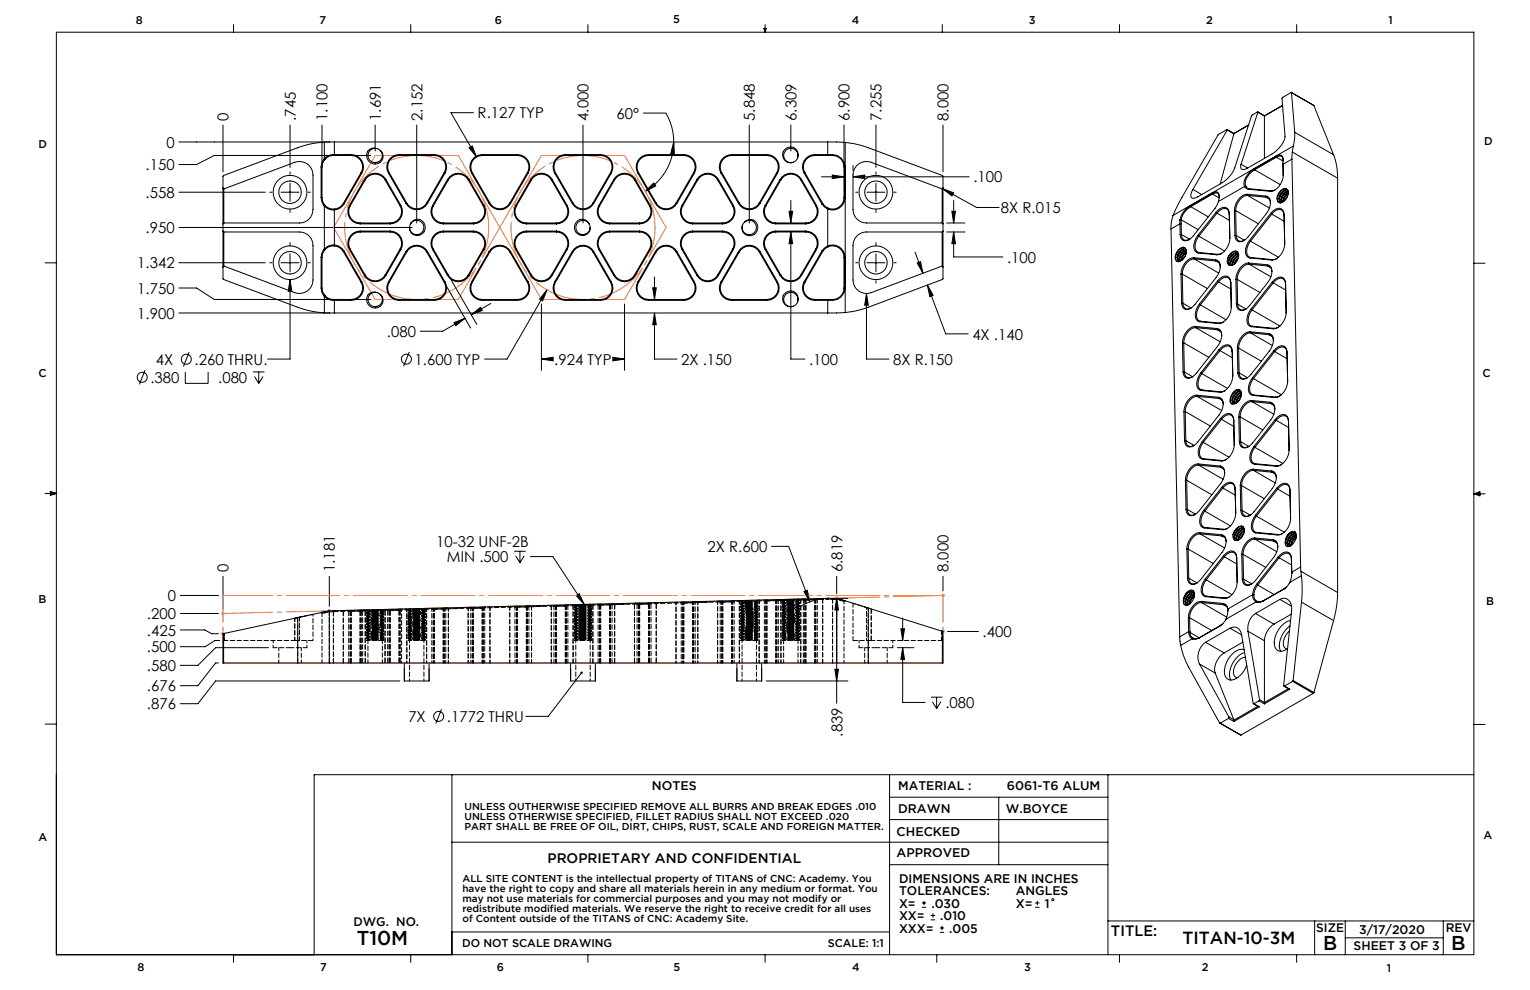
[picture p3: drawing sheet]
<svg xmlns="http://www.w3.org/2000/svg" width="432mm" height="279mm" viewBox="0 0 432 279" stroke-linecap="round" stroke-linejoin="round" font-family="sans-serif">
<defs><g id="words">
<g font-size="5.6">
<text x="100.7" y="266.6">T10M</text>
<text x="373.4" y="268.2">B</text>
<text x="409.6" y="268.2">B</text>
</g>
<text font-size="4.9" x="333.7" y="266.4">TITAN-10-3M</text>
<g font-size="4.2">
<text x="64.5" y="34.1" transform="rotate(-90 64.5 34.1)">0</text>
<text x="83.5" y="34.1" transform="rotate(-90 83.5 34.1)">.745</text>
<text x="92.5" y="34.1" transform="rotate(-90 92.5 34.1)">1.100</text>
<text x="107.5" y="34.1" transform="rotate(-90 107.5 34.1)">1.691</text>
<text x="119.2" y="34.1" transform="rotate(-90 119.2 34.1)">2.152</text>
<text x="134.8" y="33.4">R.127 TYP</text>
<text x="166.1" y="34.1" transform="rotate(-90 166.1 34.1)">4.000</text>
<text x="174" y="33.5">60°</text>
<text x="213.1" y="34.1" transform="rotate(-90 213.1 34.1)">5.848</text>
<text x="224.8" y="34.1" transform="rotate(-90 224.8 34.1)">6.309</text>
<text x="239.8" y="34.1" transform="rotate(-90 239.8 34.1)">6.900</text>
<text x="248.8" y="34.1" transform="rotate(-90 248.8 34.1)">7.255</text>
<text x="267.7" y="34.1" transform="rotate(-90 267.7 34.1)">8.000</text>
<text x="46.9" y="41.7">0</text>
<text x="41.1" y="48">.150</text>
<text x="274.7" y="51.5">.100</text>
<text x="41.1" y="55.8">.558</text>
<text x="41.1" y="65.8">.950</text>
<text x="282.5" y="60.2">8X R.015</text>
<text x="38.7" y="75.8">1.342</text>
<text x="284.2" y="74.1">.100</text>
<text x="38.7" y="82.9">1.750</text>
<text x="38.7" y="89.9">1.900</text>
<text x="109.2" y="95.1">.080</text>
<text x="274.4" y="95.8">4X .140</text>
<text x="44" y="102.9">4X</text>
<text x="54.9" y="102.9">.260 THRU.</text>
<text x="117" y="102.9">1.600 TYP</text>
<text x="156.4" y="102.9">.924 TYP</text>
<text x="192.2" y="102.9">2X .150</text>
<text x="228.3" y="102.9">.100</text>
<text x="252.1" y="102.9">8X R.150</text>
<text x="42.5" y="108">.380</text>
<text x="61.6" y="108">.080</text>
<text x="123.1" y="154.5">10-32 UNF-2B</text>
<text x="199.7" y="155.8">2X R.600</text>
<text x="64.5" y="161.5" transform="rotate(-90 64.5 161.5)">0</text>
<text x="94.5" y="161.5" transform="rotate(-90 94.5 161.5)">1.181</text>
<text x="126.1" y="158.7">MIN .500</text>
<text x="237.7" y="161.5" transform="rotate(-90 237.7 161.5)">6.819</text>
<text x="267.7" y="161.5" transform="rotate(-90 267.7 161.5)">8.000</text>
<text x="47.3" y="169.7">0</text>
<text x="41.5" y="174.8">.200</text>
<text x="41.5" y="179.4">.425</text>
<text x="277.3" y="179.8">.400</text>
<text x="41.5" y="184.1">.500</text>
<text x="41.5" y="189.4">.580</text>
<text x="41.5" y="195.1">.676</text>
<text x="41.5" y="200.2">.876</text>
<text x="115.2" y="203.8">7X</text>
<text x="126.1" y="203.8">.1772 THRU</text>
<text x="266.8" y="199.8">.080</text>
<text x="237.7" y="207.9" transform="rotate(-90 237.7 207.9)">.839</text>
<text x="313.5" y="264.2">TITLE:</text>
</g>
<text font-size="3.9" x="154.5" y="243.5">PROPRIETARY AND CONFIDENTIAL</text>
<g font-size="3.5">
<text x="184" y="223">NOTES</text>
<text x="253.5" y="223.1">MATERIAL :</text>
<text x="284.2" y="223">6061-T6 ALUM</text>
<text x="253.4" y="229.4">DRAWN</text>
<text x="283.8" y="229.4">W.BOYCE</text>
<text x="253" y="235.8">CHECKED</text>
<text x="253" y="242">APPROVED</text>
<text x="253.7" y="249.1">DIMENSIONS ARE IN INCHES</text>
<text x="253.7" y="252.6">TOLERANCES:</text>
<text x="253.7" y="256.1">X=</text>
<text x="262.9" y="256.1">.030</text>
<text x="286.7" y="252.6">ANGLES</text>
<text x="286.7" y="256.1">X=</text>
<text x="294.8" y="256.1">1</text>
<text x="99.7" y="261.5">DWG. NO.</text>
<text x="253.7" y="263.2">XXX=</text>
<text x="253.7" y="259.7">XX=</text>
<text x="265.4" y="259.7">.010</text>
<text x="267.9" y="263.2">.005</text>
<text x="371.5" y="263.2">SIZE</text>
<text x="383.6" y="263.5">3/17/2020</text>
<text x="408" y="263.2">REV</text>
<text x="382" y="268.2">SHEET 3 OF 3</text>
</g>
<g font-size="3.2">
<text x="38.3" y="6.8">8</text>
<text x="90.2" y="6.8">7</text>
<text x="139.7" y="6.6">6</text>
<text x="190" y="6.6">5</text>
<text x="240.4" y="6.7">4</text>
<text x="290.4" y="6.8">3</text>
<text x="340.4" y="6.7">2</text>
<text x="391.9" y="6.8">1</text>
<text x="10.9" y="41.7">D</text>
<text x="418.9" y="40.8">D</text>
<text x="10.9" y="106.4">C</text>
<text x="418.4" y="106.5">C</text>
<text x="10.8" y="170.3">B</text>
<text x="419.4" y="170.7">B</text>
<text x="10.8" y="237.3">A</text>
<text x="418.6" y="236.9">A</text>
<text x="130.4" y="267.2">DO NOT SCALE DRAWING</text>
<text x="233.6" y="267.2">SCALE: 1:1</text>
<text x="38.8" y="273.9">8</text>
<text x="90.4" y="273.9">7</text>
<text x="140.2" y="273.9">6</text>
<text x="190.1" y="274">5</text>
<text x="240.5" y="273.9">4</text>
<text x="289" y="274">3</text>
<text x="339.1" y="274">2</text>
<text x="391.4" y="274.2">1</text>
</g>
<g font-size="2.8">
<text x="131.1" y="228.7">UNLESS OUTHERWISE SPECIFIED REMOVE ALL BURRS AND BREAK EDGES .010</text>
<text x="131.1" y="231.6">UNLESS OTHERWISE SPECIFIED, FILLET RADIUS SHALL NOT EXCEED .020</text>
<text x="131.1" y="234.4">PART SHALL BE FREE OF OIL, DIRT, CHIPS, RUST, SCALE AND FOREIGN MATTER.</text>
<text x="130.5" y="248.9">ALL SITE CONTENT is the intellectual property of TITANS of CNC: Academy. You</text>
<text x="130.5" y="251.8">have the right to copy and share all materials herein in any medium or format. You</text>
<text x="130.5" y="254.6">may not use materials for commercial purposes and you may not modify or</text>
<text x="130.5" y="257.4">redistribute modified materials. We reserve the right to receive credit for all uses</text>
<text x="130.5" y="260.2">of Content outside of the TITANS of CNC: Academy Site.</text>
</g>
</g></defs>
<g fill="none" stroke="#000" stroke-width=".28">
<path d="M15.9 9.1h400.1v260.3h-400.1zM65.9 6.9v2.2M115.9 6.9v2.2M165.9 6.9v2.2M215.6 8h.6l-.3 1.1zM215.7 8l.2 1.1M215.9 6.9v2.2M216 8l-.1 1.1M265.9 6.9v2.2M315.9 6.9v2.2M365.9 6.9v2.2M62.9 35.3v13.2"/>
<path d="M81.9 35.3v12M90.9 35.3v10.5M105.9 35.3v7.3M117.6 35.3v27.6M133.6 31.8h-6.3l7.2 12.5M164.5 35.3v27.6M181.6 31.9h6.3l1 2.1 .7 2.1 .5 4M211.5 35.3v27.6M223.2 35.3v7.3M238.2 35.3v11.4M247.2 35.3v12M266.1 35.3v13.2"/>
<path d="M346.4 36.7l-.1-.2-2.6 1.6-10.1 17.6-2.5 5.1M346.4 36.7l-9.7 16.8M346.4 36.7l1.8 1.1M346.4 36.5l1.9 1.2M348.2 37.8l-3.8 14.1M348.2 37.7v.1M348.3 37.7h-.1M352.4 35.3l-4.2 2.4M354.9 31.6l1.9 1.1M355 31.7l-1.8 1-4.7 14.7-.7 1.3a9.4 9.4 0 0 1-2.9 2.9l-6.9 4a1.42 1.42 0 0 1-1.8 .1 2.38 2.38 0 0 1 .5-2.2M355 31.7l-4.7 14.7M355 31.7l1.8 1"/>
<path d="M356.8 32.7h.1M356.8 32.7v12M362 29.8l-5.2 2.9M364.4 26.1l6.4 3.7M365.4 37.3l-.4 3.9M365.4 37.3l-1-11.2-2.6 1.7 .9 10.7a7.6 7.6 0 0 1-3.7 5l-7.4 4.2a.95 .95 0 0 1-1.3 0 .95 .95 0 0 1 0-1.3M365.4 37.3l11 6.4M370.8 29.7v.1M370.8 29.8l5.6 13.9M50.5 54.2h24.4M50.5 40.1h42.6M62.9 53l.4 .3 19.9-7.5a3.8 3.8 0 0 1 5.1 3.6v9.7a3.8 3.8 0 0 1-3.8 3.8h-21.3l-.3 .3"/>
<path d="M63.2 53.3v9.6M76.1 54.2h.7M79.3 54.2h5.1M81.9 48.5v.7M81.9 51.7v5.1M81.9 59.3v.7M86.9 54.2h.7M90.6 55.8l.2 1.1 .5 1M90.6 55.8h.3M90.6 47.1h.3M90.6 47.1v8.7M90.9 55.8l.1 1 .6 1"/>
<path d="M90.9 47.1v8.7M91.3 45l-.5 1-.2 1.1M91.3 57.9l.2 .2M91.3 45l.3 .1M91.5 58.1a3.5 3.5 0 0 0 2.9 1.2M91.5 40.1l-3.1 .4-3 .7-22.3 8.3-.2 .3 .1 29 22.4 8.4 3 .7 3.1 .4M91.5 40.1v4.7M91.5 58.1v12.2M91.5 44.8l.2 .1M91.5 44.8l-.2 .2M91.6 45.1l-.6 1-.1 1M91.6 57.8l-.3 .1"/>
<path d="M91.6 57.8l.1 .2M91.7 58a3.2 3.2 0 0 0 2.7 1M91.7 58l-.2 .1M91.7 44.9l-.1 .2M94.1 43.6a3.5 3.5 0 0 0-2.6 1.2M94.1 43.6h.1M94.1 43.6h.3M94.1 43.9l-1.3 .2-1.1 .8M94.1 43.6v.3M94.4 59v.3M94.4 40.1h-2.9M94.4 43.6v.3h-.3"/>
<path d="M94.4 40.1h139.2M94.4 43.6h4.7M94.4 40.1v3.5M94.4 59.3v9.8M94.4 59h.1M94.4 59.3h.1M96.9 57.4a3.2 3.2 0 0 1-2.5 1.6M96.9 57.4l.2 .1M97.1 57.5a3.5 3.5 0 0 1-2.7 1.8M98.6 58a3.5 3.5 0 0 0 3 5.2M98.6 58l.2 .1M98.8 58.1a3.2 3.2 0 0 0 2.8 4.8"/>
<path d="M99.1 43.6a3.5 3.5 0 0 1 3 5.2M99.1 43.6v.3a3.2 3.2 0 0 1 2.8 4.8M101.9 48.7l-5 8.7M101.9 48.7l.2 .1M102.1 48.8l-5 8.7M102.9 50.6l-4.3 7.4M102.9 50.6l.2 .1M103.1 50.7a3.2 3.2 0 0 1 5.6 .1M103.1 50.7l-4.3 7.4M103.8 42.6a2.34 2.34 0 0 1 3.7 0 2.34 2.34 0 0 1-.9 3.6 2.41 2.41 0 0 1-2.6-.8 2.41 2.41 0 0 1-.2-2.8zM104.6 43.9h-44.1l-5 2.5h-5M106.5 42a2.02 2.02 0 0 0-2.6 1.6 2.02 2.02 0 0 0 2 2.3"/>
<path d="M106.6 45.8l-.7 .1M107.3 42.4l.4 .6M107.3 42.5a2.03 2.03 0 0 1 .4 2.2 2.03 2.03 0 0 1-1.8 1.2M108.7 50.8l.2-.2 4.2 7.4M108.7 50.8l4.2 7.3M108.9 50.6a3.5 3.5 0 0 0-6 0M109.6 48.8l5 8.7M109.8 48.7l5 8.6M109.8 48.7l-.2 .1M112.6 43.6a3.5 3.5 0 0 0-3 5.2M112.6 43.9a3.2 3.2 0 0 0-2.8 4.8M112.6 43.9h10"/>
<path d="M112.6 43.6h10M112.6 43.6v.3M112.9 58.1a3.2 3.2 0 0 1-2.8 4.8M113.1 58l-.2 .1M113.1 58a3.5 3.5 0 0 1-3 5.2M114.6 57.5a3.5 3.5 0 0 0 6 0M114.8 57.3l-.2 .2M120.4 57.3a3.2 3.2 0 0 1-5.6 0M120.4 57.3l.2 .2M122.1 58a3.5 3.5 0 0 0 3 5.2M122.1 58l.2 .1M122.3 58.1a3.2 3.2 0 0 0 2.8 4.8"/>
<path d="M122.6 43.6v.3M122.6 43.6a3.5 3.5 0 0 1 3 5.2M122.6 43.9a3.2 3.2 0 0 1 2.8 4.8M125.4 48.7l.2 .1M125.4 48.7l-5 8.6M125.6 48.8l-5 8.7M126.3 50.6l-4.2 7.4M126.3 50.6l.2 .1M126.5 50.7a3.2 3.2 0 0 1 5.6 .1M126.5 50.7l-4.2 7.4M132.1 50.8l.3-.2 4.2 7.4M132.1 50.8l4.3 7.3"/>
<path d="M132.3 50.6a3.5 3.5 0 0 0-6 0M132.4 41.7l.9-.5 1.2 3.1zM133.1 48.8l5 8.7M133.3 48.7l5 8.6M133.3 48.7l-.2 .1M136.1 43.6a3.5 3.5 0 0 0-3 5.2M136.1 43.9a3.2 3.2 0 0 0-2.8 4.8M136.1 43.9h9.9M136.1 43.6h9.9M136.1 43.6v.3M136.4 58.1a3.2 3.2 0 0 1-2.8 4.8M136.6 58l-.2 .1"/>
<path d="M136.6 58a3.5 3.5 0 0 1-3 5.2M138.1 57.5a3.5 3.5 0 0 0 6 0M138.3 57.3l-.2 .2M143.9 57.3a3.2 3.2 0 0 1-5.6 0M143.9 57.3l.2 .2M145.5 58a3.5 3.5 0 0 0 3.1 5.2M145.5 58l.3 .1M145.8 58.1a3.2 3.2 0 0 0 2.8 4.8M146 43.6v.3M146 43.6a3.5 3.5 0 0 1 3.1 5.2M146 43.9a3.2 3.2 0 0 1 2.8 4.8M148.8 48.7l-4.9 8.6"/>
<path d="M148.8 48.7l.3 .1M149.1 48.8l-5 8.7M149.8 50.6l-4.3 7.4M149.8 50.6l.2 .1M149.8 50.6a3.5 3.5 0 0 1 6 0l-.2 .2M150 50.7a3.2 3.2 0 0 1 5.6 .1M150 50.7l-4.2 7.4M155.6 50.8l4.2 7.3M155.8 50.6l4.3 7.4M156.5 48.8l5 8.7M156.8 48.7l4.9 8.6M156.8 48.7l-.3 .1"/>
<path d="M159.6 43.6a3.5 3.5 0 0 0-3.1 5.2M159.6 43.9a3.2 3.2 0 0 0-2.8 4.8M159.6 43.9h9.9M159.6 43.6h9.9M159.6 43.6v.3M159.8 58.1a3.2 3.2 0 0 1-2.8 4.8M160.1 58a3.5 3.5 0 0 1-3.1 5.2M160.1 58l-.3 .1M161.5 57.5a3.5 3.5 0 0 0 6 0M161.7 57.3l-.2 .2M167.3 57.3a3.2 3.2 0 0 1-5.6 0M167.3 57.3l.2 .2"/>
<path d="M169 58a3.5 3.5 0 0 0 3 5.2M169 58l.2 .1M169.2 58.1a3.2 3.2 0 0 0 2.8 4.8M169.5 43.6v.3M169.5 43.6a3.5 3.5 0 0 1 3 5.2M169.5 43.9a3.2 3.2 0 0 1 2.8 4.8M172.3 48.7l-5 8.6M172.3 48.7l.2 .1M172.5 48.8l-5 8.7M173.2 50.6l-4.2 7.4M173.2 50.6l.3 .1M173.3 50.6a3.5 3.5 0 0 1 6 0l-.2 .2"/>
<path d="M173.5 50.7a3.2 3.2 0 0 1 5.6 .1M173.5 50.7l-4.3 7.4M179.1 50.8l4.2 7.3M179.3 50.6l4.2 7.4M180 48.8l5 8.7M180.2 48.7l5 8.6M180.2 48.7l-.2 .1M182.1 54l2.4-2.3 .6 .8zM183 43.6a3.5 3.5 0 0 0-3 5.2M183 43.9a3.2 3.2 0 0 0-2.8 4.8M183 43.9h10M183 43.6h10"/>
<path d="M183 43.6v.3M183.3 58.1a3.2 3.2 0 0 1-2.8 4.8M183.5 58l-.2 .1M183.5 58a3.5 3.5 0 0 1-3 5.2M185 57.5a3.5 3.5 0 0 0 6 0M185.2 57.3l-.2 .2M190.1 40.1l.2 3.3-1-.1zM190.1 40.1a16.1 16.1 0 0 1-8 13.9M190.8 57.3a3.2 3.2 0 0 1-5.6 0M190.8 57.3l.2 .2M192.5 58a3.5 3.5 0 0 0 3 5.2M192.5 58l.2 .1"/>
<path d="M192.7 58.1a3.2 3.2 0 0 0 2.8 4.8M193 43.6v.3M193 43.6a3.5 3.5 0 0 1 3 5.2M193 43.9a3.2 3.2 0 0 1 2.8 4.8M195.8 48.7l.2 .1M195.8 48.7l-5 8.6M196 48.8l-5 8.7M196.7 50.6l-4.2 7.4M196.7 50.6l.2 .1M196.7 50.6a3.5 3.5 0 0 1 6 0l-.2 .2M196.9 50.7a3.2 3.2 0 0 1 5.6 .1M196.9 50.7l-4.2 7.4"/>
<path d="M202.5 50.8l4.3 7.3M202.7 50.6l4.3 7.4M203.5 48.8l4.9 8.7M203.7 48.7l5 8.6M203.7 48.7l-.2 .1M206.5 43.6a3.5 3.5 0 0 0-3 5.2M206.5 43.9a3.2 3.2 0 0 0-2.8 4.8M206.5 43.9h9.9M206.5 43.6h9.9v.3M206.5 43.6v.3M206.8 58.1a3.2 3.2 0 0 1-2.8 4.8M207 58l-.2 .1"/>
<path d="M207 58a3.5 3.5 0 0 1-3 5.2M208.4 57.5a3.5 3.5 0 0 0 6.1 0M208.7 57.3l-.3 .2M214.3 57.3a3.2 3.2 0 0 1-5.6 0M214.3 57.3l.2 .2M215.9 58a3.5 3.5 0 0 0 3 5.2M215.9 58l.3 .1M216.2 58.1a3.2 3.2 0 0 0 2.8 4.8M216.4 43.6a3.5 3.5 0 0 1 3 5.2M216.4 43.9a3.2 3.2 0 0 1 2.8 4.8M219.2 48.7l.2 .1M219.2 48.7l-4.9 8.6"/>
<path d="M219.4 48.8l-4.9 8.7M220.2 50.6l-4.3 7.4M220.2 50.6l.2 .1M220.2 50.6a3.5 3.5 0 0 1 6 0l-.2 .2M220.4 50.7a3.2 3.2 0 0 1 5.6 .1M220.4 50.7l-4.2 7.4M222.7 59.6h1l-.5 3.3zM223.2 56.6v6.3M223.7 45.9h-.5M223.8 45.8l-.6 .1M225.1 44.6a2.03 2.03 0 0 0-1.5-2.7 2.03 2.03 0 0 0-2.4 1.8 2.03 2.03 0 0 0 2 2.2M226 50.8l4.2 7.3"/>
<path d="M226.2 50.6l4.2 7.4M226.9 48.8l5.1 8.7M227.2 48.7l5 8.7M227.2 48.7l-.3 .1M229.9 43.6a3.5 3.5 0 0 0-3 5.2M230 43.9a3.2 3.2 0 0 0-2.8 4.8M230 43.9h3.6M230 43.6h3.6M230 43.6v.3M230.2 58.1a3.2 3.2 0 0 1-2.8 4.8M230.4 58l-.2 .1M230.4 58a3.5 3.5 0 0 1-3 5.2"/>
<path d="M231.8 49.9h6.4M232 57.5h.1M232 57.5l.6 .9 .9 .5M232.2 57.4l-.2 .1M232.2 57.4h.1M232.2 57.4l.5 .7 .9 .6M233.5 58.9l.1 .1M233.6 43.6h1.4M233.6 40.1l4.9 .1M233.6 40.1v3.5M233.6 59v10.4M233.6 43.6v.3"/>
<path d="M233.6 58.7l.1 .1M233.6 58.7l-.1 .2M233.6 43.9h1.4M233.7 58.8l-.1 .2M234.9 49.4l3.3 .5-3.3 .5zM235 43.9h.1M235 43.9a3.2 3.2 0 0 1 3.2 3.2M235 43.6h.1M235 43.6v.3M235 43.6a3.5 3.5 0 0 1 3.4 3.5M238.2 55.8a3.2 3.2 0 0 1-4.5 3M238.2 47.1v8.7"/>
<path d="M238.2 55.8h.2M238.2 47.1h.2M238.4 55.8a3.5 3.5 0 0 1-4.8 3.2M238.4 47.1v8.7M238.5 40.2l2.5 .3 4 1.2 21 7.8 .1 .3v29l-21.1 7.9-4 1.2-2.5 .3M238.5 40.2v48M240.7 49.9l3.3-.5v1zM240.7 46.7v1.4M240.7 49.9h32.8M241.5 54.2h.6M244.7 54.2h5M247.2 48.5v.7"/>
<path d="M247.2 51.7v5.1M247.2 59.3v.7M252.3 54.2h.6M265.9 53.3v9.6M266 53.3l9.6 5.3h6.4M266 53.3l3.1 1.1-.4 .9zM266.1 53l-.3 .3-19.9-7.5a3.8 3.8 0 0 0-5.2 3.6v9.7a3.8 3.8 0 0 0 3.8 3.8h21.4l.2 .3M268.6 59.6h1.1l-.6 3.3zM269.1 56.6v6.3M335.9 58.1a6.2 6.2 0 0 0-2.9 3.9M335.9 58.1l.2 .2M336.1 58.3l-1.4 1.1a4.7 4.7 0 0 0-1.3 2.7"/>
<path d="M336.1 58.3l4.9 2.9M336.7 53.5l2.5 1.4M342.1 54.5a1.15 1.15 0 0 1 1.9 .4l-.1 2M342.1 54.5l-6.2 3.6M342.1 54.5l.1 .3M342.2 54.8a1.07 1.07 0 0 1 1.3-.3 1.07 1.07 0 0 1 .6 1.2M342.2 54.8l-6.1 3.5M342.2 54.8l1.9 1.1M342.9 58.8l-6.1 7.7a2.71 2.71 0 0 1-3 1.3l-.6-.9-.1-.7M342.9 58.8h.1M343.2 59.9l-5.1 6.5M343.2 59.9l.3 .2"/>
<path d="M343.2 59.9a2.71 2.71 0 0 1 3-1.2l.6 .9 .1 .7M343.9 56.9l-1 1.9M348.4 59.5l.1 7M348.7 59.4l.2 7.1M348.7 59.4l-.3 .1M348.7 59.4l6.5 3.8M350.3 46.4l1.8 1M351.2 52.6l-7.3 4.3M351.2 52.6l.1 .1M351.3 52.7l.4 .5 .6 .2M351.6 52.6h.1M351.6 52.6h-.4"/>
<path d="M351.6 52.6l.4 .5 .6 .2M351.6 52.6l-.3 .1M352 54.8a4.6 4.6 0 0 0-3.6 4.6M352 54.8l.1 .4M352 54.8l5.3 .5M352.1 55.2a4.2 4.2 0 0 0-3.4 4.2M352.1 55.2l5.3 .5M352.1 55.2l6.2 3.5M352.3 53.4h.1M352.3 53.4l6.2 .6M352.6 53.3l-.3 .1M352.6 53.3h.1"/>
<path d="M352.6 53.3l6.2 .6M354.1 47.9l-.1-.2a4.7 4.7 0 0 0-2.8 4.9M354.1 47.9a4.4 4.4 0 0 0-2.5 4.7M354.1 47.9l7.2 4.2M357.3 55.3l.1 .4M357.3 55.3a1.81 1.81 0 0 1 1.2 2.6l-1.1 2.4-5.1 6.5a2.71 2.71 0 0 1-3 1.3l-.7-.9-.1-.7M357.4 55.7a1.4 1.4 0 0 1 1.1 1.5M357.4 55.7l.8 .4M358.8 53.9l-.3 .1M360 53.5l-1.2 .4M360.2 44.4l-.1-.3a1.24 1.24 0 0 1 1.9 .2l.1 .9M360.2 44.4a1.06 1.06 0 0 1 1.3-.4 1.06 1.06 0 0 1 .6 1.3"/>
<path d="M360.2 44.4l-6.1 3.5M360.2 44.4l1.9 1.1M362.1 46.1v.5v-.2M362.1 46.4l.1 3.2M362.1 45.3v1.1M362.1 45.2v.1M362.2 49.4a4.6 4.6 0 0 1-3.7 4.6M362.4 53.2a2.77 2.77 0 0 0-1.6 3.9 1.67 1.67 0 0 0 2.2-1.1 2.74 2.74 0 0 0 .5-2.1M362.4 53.2a.81 .81 0 0 1 1.1 .7M362.4 53.2l.7 .1M362.5 53.2a3.3 3.3 0 0 0-1.8 3.8l.3 .2M362.6 54.4l.9-.5a3.6 3.6 0 0 0-1.8 3.1 2.29 2.29 0 0 1 .9-2.6z"/>
<path d="M362.9 53.6a3.6 3.6 0 0 0-1.8 3.1M363.5 53.9a2.72 2.72 0 0 0-1.9 3.1M363.5 53.9a2.88 2.88 0 0 1-1.8 3.1h-.4a2.41 2.41 0 0 1 1.8-3.5h.2a2.67 2.67 0 0 0-2.2 3.2l.3 .3M363.5 54.6a3.6 3.6 0 0 0-1.2 2.2M363.5 54.5a3.1 3.1 0 0 0-1.4 2.3M363.5 54.4a2.99 2.99 0 0 0-1.4 2.5M364.6 44.9l2.5 115.1M364.6 44.9l-2.5 1.5M364.7 42.9l-.1 2M364.7 42.9l12.8 7.4M365 41.2l-33.9 19.6M365 41.2l-.3 1.7"/>
<path d="M376.4 43.7a17.9 17.9 0 0 1 1.1 6.6M377.5 50.3v116.9M12.7 74.2h3.2M50.5 74.2h24.4M50.5 64.2h65.8M62.9 65.2l.3 .3h21.3a3.8 3.8 0 0 1 3.8 3.8v9.7a3.8 3.8 0 0 1-5.1 3.6l-19.9-7.5-.4 .3M63.2 65.5v9.6M76.1 74.2h.7M79.3 74.2h5.1M81.9 78.9l.5 3.3h-1.1zM81.9 68.4v.7M81.9 71.6v5.1"/>
<path d="M81.9 78.9v22.4h-6.4M86.9 74.2h.7M90.6 72.6h.3M90.6 72.6v8.7M90.9 72.6v8.7M91.3 70.5l-.5 1-.2 1.1M91.3 70.5l.3 .1M91.5 70.3l.2 .1M91.5 70.3l-.2 .2M91.6 70.6l-.6 1-.1 1M91.7 70.4l-.1 .2M94.4 69.4a3.2 3.2 0 0 0-2.7 1"/>
<path d="M94.4 69.4h.1M94.4 69.1a3.5 3.5 0 0 0-2.9 1.2M94.4 69.1h.1M94.4 69.1v.3M94.4 69.4a3.2 3.2 0 0 1 2.5 1.6M94.4 69.1a3.5 3.5 0 0 1 2.7 1.8M96.9 71l5 8.7M97.1 70.9l5 8.7M97.1 70.9l-.2 .1M98.6 70.4l4.3 7.4M98.8 70.3l4.3 7.4M98.8 70.3l-.2 .1"/>
<path d="M101.6 65.2a3.5 3.5 0 0 0-3 5.2M101.6 65.5a3.2 3.2 0 0 0-2.8 4.8M101.6 65.5h8.5M101.6 62.9h8.5M101.6 62.9v.3h8.5M101.9 79.7a3.2 3.2 0 0 1-2.8 4.8v.3M102.1 79.6l-.2 .1M102.1 79.6a3.5 3.5 0 0 1-3 5.2M102.9 77.8a3.5 3.5 0 0 0 6 0M103.1 77.7l-.2 .1M108.7 77.6a3.2 3.2 0 0 1-5.6 .1M108.7 77.6l.2 .2"/>
<path d="M109.6 79.6a3.5 3.5 0 0 0 3 5.2M109.6 79.6l.2 .1M109.8 79.7a3.2 3.2 0 0 0 2.8 4.8M110.1 65.2h-8.5v.3M110.1 65.2v.3M110.1 65.2a3.5 3.5 0 0 1 3 5.2M110.1 65.5a3.2 3.2 0 0 1 2.8 4.8M110.1 62.9v.3M112.9 70.3l-4.2 7.3M112.9 70.3l.2 .1M113.1 70.4l-4.2 7.4M114.6 70.9l-5 8.7"/>
<path d="M114.6 70.9l.2 .2M114.6 70.9a3.5 3.5 0 0 1 6 0l-.2 .2M114.8 71.1a3.2 3.2 0 0 1 5.6 0M114.8 71.1l-5 8.6M116 63a2.03 2.03 0 0 1 3.3 0 2.03 2.03 0 0 1-1.1 3.1 2.03 2.03 0 0 1-2.6-1.9M116.1 62.8l-.3 .4M116.4 62.4a2.23 2.23 0 0 1 3.5 1 2.23 2.23 0 0 1-2 3 2.23 2.23 0 0 1-2.2-2.8zM120.4 71.1l5 8.6M120.6 70.9l5 8.7M122.1 70.4l4.2 7.4M122.3 70.3l4.2 7.4M122.3 70.3l-.2 .1"/>
<path d="M125.1 65.2a3.5 3.5 0 0 0-3 5.2M125.1 65.5a3.2 3.2 0 0 0-2.8 4.8M125.1 65.5h8.5M125.1 62.9h8.5M125.1 65.2h8.5M125.1 63.2h8.5M125.1 62.9v.3M125.1 65.2v.3M125.4 79.7a3.2 3.2 0 0 1-2.8 4.8M125.6 79.6a3.5 3.5 0 0 1-3 5.2M125.6 79.6l-.2 .1M126.3 77.8a3.5 3.5 0 0 0 6 0"/>
<path d="M126.5 77.7l-.2 .1M127.2 78.8l7.4 12.8M132.1 77.6a3.2 3.2 0 0 1-5.6 .1M132.1 77.6l.3 .2M133.1 79.6a3.5 3.5 0 0 0 3 5.2M133.1 79.6l.2 .1M133.3 79.7a3.2 3.2 0 0 0 2.8 4.8M133.6 65.2v.3M133.6 65.2a3.5 3.5 0 0 1 3 5.2M133.6 65.5a3.2 3.2 0 0 1 2.8 4.8M133.6 62.9v.3M136.4 70.3l-4.3 7.3"/>
<path d="M136.4 70.3l.2 .1M136.6 70.4l-4.2 7.4M138.1 70.9l-5 8.7M138.1 70.9l.2 .2M138.1 70.9a3.5 3.5 0 0 1 6 0l-.2 .2M138.3 71.1a3.2 3.2 0 0 1 5.6 0M138.3 71.1l-5 8.6M143.9 71.1l4.9 8.6M144.1 70.9l5 8.7M145.5 70.4l4.3 7.4M145.8 70.3l4.2 7.4M145.8 70.3l-.3 .1"/>
<path d="M148.6 65.2a3.5 3.5 0 0 0-3.1 5.2M148.6 65.5a3.2 3.2 0 0 0-2.8 4.8M148.6 65.5h8.4M148.6 62.9h8.4M148.6 65.2h8.4M148.6 63.2h8.4M148.6 62.9v.3M148.6 65.2v.3M148.8 79.7a3.2 3.2 0 0 1-2.8 4.8M149.1 79.6a3.5 3.5 0 0 1-3.1 5.2M149.1 79.6l-.3 .1M149.8 77.8a3.5 3.5 0 0 0 6 0"/>
<path d="M150 77.7l-.2 .1M155.6 77.6a3.2 3.2 0 0 1-5.6 .1M155.6 77.6l.2 .2M156.5 79.6a3.5 3.5 0 0 0 3.1 5.2M156.5 79.6l.3 .1M156.8 79.7a3.2 3.2 0 0 0 2.8 4.8M157 65.2a3.5 3.5 0 0 1 3.1 5.2M157 65.2v.3M157 65.5a3.2 3.2 0 0 1 2.8 4.8M157 62.9v.3M159.8 70.3l.3 .1M159.8 70.3l-4.2 7.3"/>
<path d="M160.1 70.4l-4.3 7.4M161.5 70.9l-5 8.7M161.5 70.9l.2 .2M161.5 70.9a3.5 3.5 0 0 1 6 0l-.2 .2M161.7 71.1a3.2 3.2 0 0 1 5.6 0M161.7 71.1l-4.9 8.6M165.3 66.1l-.8 .1M166.3 63.2a2.02 2.02 0 0 0-3.5 0 2.02 2.02 0 0 0 1.7 3M166.6 64.3l-.1 .4M166.6 64.3a2.03 2.03 0 0 1-2.1 1.9M167.3 71.1l5 8.6M167.5 70.9l5 8.7"/>
<path d="M169 70.4l4.2 7.4M169.2 70.3l4.3 7.4M169.2 70.3l-.2 .1M172 65.2a3.5 3.5 0 0 0-3 5.2M172 65.5a3.2 3.2 0 0 0-2.8 4.8M172 65.5h8.5M172 62.9h8.5M172 65.2h8.5M172 63.2h8.5M172 62.9v.3M172 65.2v.3M172.3 79.7a3.2 3.2 0 0 1-2.8 4.8"/>
<path d="M172.5 79.6a3.5 3.5 0 0 1-3 5.2M172.5 79.6l-.2 .1M173.3 77.8a3.5 3.5 0 0 0 6 0M173.5 77.7l-.2 .1M179.1 77.6a3.2 3.2 0 0 1-5.6 .1M179.1 77.6l.2 .2M180 79.6a3.5 3.5 0 0 0 3 5.2M180 79.6l.2 .1M180.2 79.7a3.2 3.2 0 0 0 2.8 4.8M180.5 65.2v.3M180.5 65.2a3.5 3.5 0 0 1 3 5.2M180.5 65.5a3.2 3.2 0 0 1 2.8 4.8"/>
<path d="M180.5 62.9v.3M183.3 70.3l-4.2 7.3M183.3 70.3l.2 .1M183.5 70.4l-4.2 7.4M184.7 78.2v6.3M185 70.9l-5 8.7M185 70.9l.2 .2M185 70.9a3.5 3.5 0 0 1 6 0l-.2 .2M185.2 71.1a3.2 3.2 0 0 1 5.6 0M185.2 71.1l-5 8.6M190.8 71.1l5 8.6M191 70.9l5 8.7"/>
<path d="M192.5 70.4l4.2 7.4M192.7 70.3l4.2 7.4M192.7 70.3l-.2 .1M195.5 65.2a3.5 3.5 0 0 0-3 5.2M195.5 65.5a3.2 3.2 0 0 0-2.8 4.8M195.5 65.5h8.5M195.5 62.9h8.5M195.5 65.2h8.5M195.5 63.2h8.5M195.5 62.9v.3M195.5 65.2v.3M195.8 79.7a3.2 3.2 0 0 1-2.8 4.8"/>
<path d="M196 79.6l-.2 .1M196 79.6a3.5 3.5 0 0 1-3 5.2M196.7 77.8a3.5 3.5 0 0 0 6 0M196.9 77.7l-.2 .1M202.5 77.6a3.2 3.2 0 0 1-5.6 .1M203.5 79.6a3.5 3.5 0 0 0 3 5.2M203.5 79.6l.2 .1M203.7 79.7a3.2 3.2 0 0 0 2.8 4.8M204 65.2v.3M204 65.2a3.5 3.5 0 0 1 3 5.2M204 65.5a3.2 3.2 0 0 1 2.8 4.8M204 62.9v.3"/>
<path d="M206.8 70.3l-4.3 7.3M206.8 70.3l.2 .1M207 70.4l-4.3 7.4-.2-.2M208.4 70.9l-4.9 8.7M208.4 70.9l.3 .2M208.4 70.9a3.5 3.5 0 0 1 6.1 0l-.2 .2M208.7 71.1a3.2 3.2 0 0 1 5.6 0M208.7 71.1l-5 8.6M210.1 62.6a2.24 2.24 0 0 1 3.6 .6 2.24 2.24 0 0 1-1.5 3.2 2.21 2.21 0 0 1-2.6-1 2.21 2.21 0 0 1 .5-2.8zM210.1 62.6a2.02 2.02 0 0 1 3.3 .8 2.02 2.02 0 0 1-1.8 2.8 2.02 2.02 0 0 1-2-2.6M210.5 62.4l-.4 .3M214.3 71.1l4.9 8.6"/>
<path d="M214.5 70.9l4.9 8.7M215.9 70.4l4.3 7.4M216.2 70.3l4.2 7.4M216.2 70.3l-.3 .1M218.9 65.2a3.5 3.5 0 0 0-3 5.2M219 65.5a3.2 3.2 0 0 0-2.8 4.8M219 65.5h8.4M219 62.9h8.4M219 65.2h8.4M219 63.2h8.4M219 62.9v.3M219 65.2v.3"/>
<path d="M219.2 79.7a3.2 3.2 0 0 1-2.8 4.8M219.4 79.6a3.5 3.5 0 0 1-3 5.2v-.3M219.4 79.6l-.2 .1M220.2 77.8a3.5 3.5 0 0 0 6 0M220.4 77.7l-.2 .1M223.2 65.5v35.8h4M223.2 65.5l.5 3.3h-1zM226 77.6a3.2 3.2 0 0 1-5.6 .1M226 77.6l.2 .2M226.9 79.6a3.5 3.5 0 0 0 3 5.2M226.9 79.6l.3 .1M227.2 79.7a3.2 3.2 0 0 0 2.8 4.8"/>
<path d="M227.4 65.2v.3M227.4 65.2a3.5 3.5 0 0 1 3 5.2M227.4 65.5a3.2 3.2 0 0 1 2.8 4.8M227.4 62.9v.3M230.2 70.3l-4.2 7.3M230.2 70.3l.2 .1M230.4 70.4l-4.2 7.4M232 70.9l-5.1 8.7M232 70.9h.1M232 70.9l.2 .1M232.2 71l-5 8.7M232.2 71h.1"/>
<path d="M233.5 69.5l-.9 .5-.6 .9M233.5 69.5l.1 .2M233.6 69.4a3.5 3.5 0 0 1 4.8 3.2M233.6 69.4l.1 .2M233.6 69.4l-.1 .1M233.6 69.7l-.9 .6-.5 .7M233.7 69.6a3.2 3.2 0 0 1 4.5 3M233.7 69.6l-.1 .1M238.2 72.6v8.7M238.2 72.6h.2M238.4 72.6v8.7M241.5 74.2h.6"/>
<path d="M244.7 74.2h5M247.2 68.4v.7M247.2 71.6v5.1M247.2 79.2v.7M252.3 74.2h.6M258.2 71.2l2.3 5.9M258.8 74.2l1-.4 .7 3.3zM265.9 65.5v9.6M266.1 65.2l-.2 .3h-21.4a3.8 3.8 0 0 0-3.8 3.8v9.7a3.8 3.8 0 0 0 5.2 3.6l19.9-7.5 .3 .3M267.1 65.5h5.2M267.1 62.9h5.2M269.1 65.5l.6 3.3h-1.1z"/>
<path d="M269.1 65.5v7h13.9M330.5 64.6l2.4 115.1M331.1 60.8l-.5 1.8-.1 2M333 63.2l.1 3M333 63.2l-2.5 1.4M333 62.1v1.1M333 62.1h.4M333 62v.1M333 62l.4 .1M333.1 66.2h.3M333.3 77.4l.2 8.2M333.4 63.2v3"/>
<path d="M333.4 63.2h-.4M333.4 62.1v1.1M333.4 62.1h.1M333.4 62.1l4.8 2.7M333.4 66.2a1.43 1.43 0 0 0 .7 1.5 1.43 1.43 0 0 0 1.7-.2M333.4 66.2l2.3 1.3M333.7 77.3l-.4 .1M333.7 77.3l.1 8.3M333.7 77.3l7.1 4.1M333.7 69.8a2.77 2.77 0 0 0-1.7 3.8 1.67 1.67 0 0 0 2.3-1 2.74 2.74 0 0 0 .5-2.1M333.7 69.8a.81 .81 0 0 1 1.1 .7M333.7 69.8l.7 .1"/>
<path d="M333.7 69.8a3.3 3.3 0 0 0-1.7 3.8l.2 .2M333.8 71l.9-.5a3.6 3.6 0 0 0-1.8 3.1 2.29 2.29 0 0 1 .9-2.6zM334.2 70.2a3.6 3.6 0 0 0-1.8 3.1M334.7 70.5a2.72 2.72 0 0 0-1.8 3.1M334.8 70.5a2.88 2.88 0 0 1-1.8 3.1h-.4a2.41 2.41 0 0 1 1.8-3.5h.2a2.67 2.67 0 0 0-2.2 3.2l.2 .3M334.8 71.2a3.6 3.6 0 0 0-1.3 2.2M334.8 71.1a3.1 3.1 0 0 0-1.4 2.2M334.8 71a2.99 2.99 0 0 0-1.4 2.5M336.9 72.7a4.6 4.6 0 0 0-3.6 4.7M336.9 72.7l.1 .4M336.9 72.7l6.2 .6M337 73.1a4.2 4.2 0 0 0-3.3 4.2"/>
<path d="M337 73.1l6.2 .6M337 73.1l6.9 4M338.1 66.4a4.2 4.2 0 0 0-.8 4.5l.9 .5M338.1 66.4l.2 .3M338.2 71.4l5.2 .5M338.3 66.7a3.8 3.8 0 0 0-.6 4.2l.7 .4M338.3 66.7l7.3 4.1M338.4 71.3l5.3 .5M338.4 71.3l-.2 .1M343.1 73.3l.1 .4M343.1 73.3a1.82 1.82 0 0 1 1.2 2.6l-1.1 2.4-6 7.6M343.2 73.7a1.44 1.44 0 0 1 1.2 1.7"/>
<path d="M343.2 73.7l.8 .4M343.5 60.1a2.17 2.17 0 0 1 3-.9l.4 1.3v-.2M343.5 60.1l-5.2 6.6M343.5 60.1l3.5 2.1M343.6 79.3l-5.1 6.5M343.6 79.3l.3 .2M343.6 79.3a2.71 2.71 0 0 1 3-1.2l.6 .9 .2 .7M343.7 71.8l-.3 .1M343.9 79.5a2.17 2.17 0 0 1 3-.9l.5 1.3v-.2M343.9 79.5l-5.1 6.5M343.9 79.5l3.5 2.1M344.8 71.5l-1.1 .3"/>
<path d="M346.4 72.9l1-1.5a1.21 1.21 0 0 1 1.7-.4 1.21 1.21 0 0 1 .4 1.6 2.34 2.34 0 0 1-2.6 2.2M346.4 72.9a1.54 1.54 0 0 0 .5 1.9M346.9 60.3l.2 7a4.6 4.6 0 0 1-3.7 4.6M347.4 79.7l.1 7a4.6 4.6 0 0 1-3.6 4.6M347.9 74.8a3.6 3.6 0 0 1 1.7-2.6 2.81 2.81 0 0 0-1.8 2.6M348.5 66.5h.4M348.5 71.5a3.6 3.6 0 0 0-1.7 3.1M348.8 78.9l.1 7M348.9 66.5a1.43 1.43 0 0 0 .7 1.5 1.43 1.43 0 0 0 1.7-.2M348.9 66.5l2.3 1.3M349.1 78.8l-.3 .1M349.1 78.8l.2 7.1"/>
<path d="M349.1 78.8l6.5 3.8M349.3 71.1a2.38 2.38 0 0 0-2.9 1.8M349.3 71.5a2.37 2.37 0 0 0-2.4 3.3l.1 .1M349.4 72.9l-.6 .7-.4 .9M349.5 71.7a2.59 2.59 0 0 0-2.2 3.2M349.5 72.8l-.7 .7-.5 1M349.6 71.8a2.65 2.65 0 0 0-2.3 3.1 3.4 3.4 0 0 1 1.8-3.1M349.6 71.8l-.4-.3a2.41 2.41 0 0 0-2.3 3.3M349.6 72.1a2.86 2.86 0 0 0-1.9 2.8M352.4 74.2a4.6 4.6 0 0 0-3.6 4.6M352.4 74.2l.1 .4M352.4 74.2l5.3 .5"/>
<path d="M352.5 74.6a4.2 4.2 0 0 0-3.4 4.2M352.5 74.6l5.3 .5M352.5 74.6l6.2 3.5M352.6 67.8a4.1 4.1 0 0 0-.8 4.5l1 .5M352.6 67.8l.3 .3M352.8 72.8l6.1 .6M352.9 68.1a3.8 3.8 0 0 0-.6 4.2l.7 .4M352.9 68.1l7.9 4.5M353 72.7l-.2 .1M353 72.7l6.2 .6M357.7 74.7l.1 .4M357.7 74.7a1.81 1.81 0 0 1 1.2 2.6l-1.1 2.4-5.1 6.5a2.71 2.71 0 0 1-3 1.3l-.7-.9-.1-.7"/>
<path d="M357.8 75.1a1.4 1.4 0 0 1 1.2 1.5M357.8 75.1l.8 .4M358.7 60.2l-6 7.6M358.7 60.2a2.71 2.71 0 0 1 2.9-1.3l.7 1 .1 .7M358.7 60.2l.2 .2M358.9 60.4a2.17 2.17 0 0 1 3.1-.9l.4 1.3v-.2M358.9 60.4l-6 7.7M358.9 60.4l3.5 2.1M359.1 79.6l-6 7.6M359.1 79.6l.2 .2M359.1 79.6a2.71 2.71 0 0 1 2.9-1.3l.7 1 .1 .7M359.2 73.3l-.3 .1"/>
<path d="M359.3 79.8a2.17 2.17 0 0 1 3.1-.9l.4 1.3v-.2M359.3 79.8l-6 7.7M359.3 79.8l3.5 2.1M360.4 72.9l-1.2 .4M362.4 60.6l.2 8.4M362.6 68.8a4.6 4.6 0 0 1-3.7 4.6M362.8 80l.2 8.4M416 74.3h3.1M50.5 81.3h5l5 3.2h44.1M50.5 88.3h42.6M53.4 99.4l-1.6 4M90.6 81.3l.2 1.1 .5 1"/>
<path d="M90.6 81.3h.3M90.9 81.3l.1 1 .6 1M91.3 83.4l.2 .2M91.5 83.6a3.5 3.5 0 0 0 2.6 1.2M91.5 88.3h2.9M91.5 83.6v4.7M91.6 83.3l-.3 .1M91.6 83.3l.1 .2M91.7 83.5a3.2 3.2 0 0 0 2.4 1M91.7 83.5l-.2 .1M94.1 84.8h.1M94.1 84.8h.3"/>
<path d="M94.1 84.5h.3v.3M94.1 84.5v.3M94.4 88.3h139.2M94.4 84.8h4.7M94.4 84.8v3.5M103.8 83.3a2.34 2.34 0 0 1 3.7-.1 2.34 2.34 0 0 1-.9 3.6 2.41 2.41 0 0 1-2.6-.8 2.41 2.41 0 0 1-.2-2.7zM106.5 82.6a2.02 2.02 0 0 0-2.6 1.6 2.02 2.02 0 0 0 2 2.4M106.6 86.4l-.7 .2M107.3 83.1l.4 .6M107.3 83.1a2.03 2.03 0 0 1 .4 2.2 2.03 2.03 0 0 1-1.8 1.3M112.6 84.5h10M112.6 84.8h10"/>
<path d="M112.6 84.5v.3M115.5 99.3l-1.6 4.1M122.6 84.5v.3M126 80.8l6.8 11.8M128.1 91.1l3.1-1.3-2.6 2.1zM131.2 89.8l-6.3 3.7h-6.3M133 88.8l2.6-2.1 .5 .9zM136.1 84.5h9.9M136.1 84.8h9.9M136.1 84.5v.3M138.5 85.7l-5.5 3.1M146 84.5v.3"/>
<path d="M152.8 85.8v18.7M154.4 81.8l-1.2 3.1-.9-.5zM154.4 81.8l-11.3 19.5h-6.4M159.6 84.5h9.9M159.6 84.8h9.9M159.6 84.5v.3M169.5 84.5v.3M176.3 85.8v18.7M183 84.5h10M183 84.8h10M183 84.5v.3M184.2 81.2h1l-.5 3.3z"/>
<path d="M184.7 88.3l.5 3.3h-1zM184.7 88.3v13h6.4M193 84.5v.3M206.5 84.5h9.9M206.5 84.8h9.9M206.5 84.5v.3M223.7 86.5l-.5 .1M223.8 86.4l-.6 .2M225.1 85.2a2.03 2.03 0 0 0-1.5-2.7 2.03 2.03 0 0 0-2.4 1.8 2.03 2.03 0 0 0 2 2.3M230 84.5h3.6M230 84.8h3.6M230 84.5v.3"/>
<path d="M233.6 84.8h1.4M233.6 84.8v3.5M233.6 84.5h1.4M233.6 84.5v.3M235 84.5h.1M235 84.5v.3M235 84.8h.1M238.2 81.3a3.2 3.2 0 0 1-3.2 3.2M238.2 81.3h.2M238.4 81.3a3.5 3.5 0 0 1-3.4 3.5M238.5 88.2l-4.9 .1M244.5 82.8l.6 3.3h-1.1z"/>
<path d="M244.5 82.8v18.5h6.4M261.7 80.5l5.2 13.7h6.3M261.7 80.5l1.7 2.9-1 .3zM333.5 85.6h.3M333.5 85.6a1.55 1.55 0 0 0 .7 1.6 1.55 1.55 0 0 0 1.8-.2l1.2-1.1M333.7 96.8l.2 8.2M333.8 85.6a1.43 1.43 0 0 0 .8 1.5 1.43 1.43 0 0 0 1.6-.2M333.8 85.6l2.4 1.3M334.1 96.7l.2 8.3M334.1 96.7l-.4 .1M334.1 96.7l7.1 4.1M337.4 92.1a4.6 4.6 0 0 0-3.7 4.7"/>
<path d="M337.4 92.1v.4M337.4 92.1l6.1 .6M337.4 92.5a4.2 4.2 0 0 0-3.3 4.2M337.4 92.5l6.2 .6M337.4 92.5l7 4M338.6 90.8l5.3 .5M338.8 86l-.3-.2a4.2 4.2 0 0 0-.8 4.5l.9 .5M338.8 86a3.8 3.8 0 0 0-.7 4.3l.8 .4M338.8 86l7.2 4.2M338.9 90.7l5.2 .5M338.9 90.7l-.3 .1M343.5 92.7l.1 .4"/>
<path d="M343.5 92.7a1.81 1.81 0 0 1 1.2 2.6l-1.1 2.4-6 7.6a2.71 2.71 0 0 1-2.9 1.3l-.7-.9-.1-.7M343.6 93.1a1.4 1.4 0 0 1 1.2 1.5M343.6 93.1l.8 .4M344 98.7l-5.1 6.5M344 98.7l.3 .2M344 98.7a2.71 2.71 0 0 1 3-1.2l.7 .9 .1 .7M344.1 91.2l-.2 .1M344.3 98.9a2.17 2.17 0 0 1 3-.9l.5 1.3v-.2M344.3 98.9l-5.1 6.5M344.3 98.9l3.5 2.1M345.2 90.9l-1.1 .3M347.8 99.1l.1 7a4.6 4.6 0 0 1-3.6 4.6"/>
<path d="M348.9 85.9h.4M349.3 85.9a1.43 1.43 0 0 0 .7 1.5 1.43 1.43 0 0 0 1.7-.2M349.3 85.9l2.3 1.3M349.6 98.2l-.4 .1 .2 7M349.6 98.2l.1 7.1M349.6 98.2l6.4 3.7M352.8 93.6a4.6 4.6 0 0 0-3.6 4.6M352.8 93.6l.1 .4M352.8 93.6l5.3 .5M352.9 94a4.2 4.2 0 0 0-3.3 4.2M352.9 94l5.3 .5M352.9 94l6.2 3.5"/>
<path d="M353.1 87.2a4.2 4.2 0 0 0-.8 4.5l.9 .5M353.1 87.2l.2 .3M353.2 92.2l6.1 .6M353.3 87.5a3.8 3.8 0 0 0-.6 4.2l.7 .4M353.3 87.5l7.9 4.5M353.4 92.1l-.2 .1M353.4 92.1l6.2 .6M358.1 94.1l.1 .4M358.1 94.1a1.81 1.81 0 0 1 1.2 2.6l-1.1 2.4-5.1 6.5M358.2 94.5a1.4 1.4 0 0 1 1.2 1.5M358.2 94.5l.8 .4M359.5 99l-6 7.6"/>
<path d="M359.5 99a2.73 2.73 0 0 1 3-1.3l.4 .4 .3 1.3M359.5 99l.3 .2M359.6 92.7l-.2 .1M359.8 99.2a2.17 2.17 0 0 1 3-.9l.4 1.3v-.2M359.8 99.2l-6 7.7M359.8 99.2l3.5 2M360.8 92.3l-1.2 .4M363 88.2a4.6 4.6 0 0 1-3.6 4.6M363.2 99.4l.2 8.4M40.9 104.5l-1.6 4M52.3 105v3.2h6.4v-3.2M71.4 105h3.2"/>
<path d="M71.8 106.3l1.2 1.9M73 105v3.2M74.2 106.3l-1.2 1.9M152.8 101.3h2.5M152.8 101.3l3.3-.5v1zM173 100.8l3.3 .5-3.3 .5zM173.8 101.3h2.5M333.9 105h.4M334.1 116.2l.2 8.2M334.3 105a1.43 1.43 0 0 0 .7 1.5 1.43 1.43 0 0 0 1.6-.2M334.3 105l2.3 1.3M334.5 116.1l.2 8.3"/>
<path d="M334.5 116.1l-.4 .1M334.5 116.1l7.1 4.1M337.8 111.5a4.6 4.6 0 0 0-3.7 4.7M337.8 111.5l.1 .4M337.8 111.5l6.1 .6M337.9 111.9a4.2 4.2 0 0 0-3.4 4.2M337.9 111.9l6.1 .6M337.9 111.9l6.9 4M338.9 105.2a4.2 4.2 0 0 0-.8 4.5l.9 .5M338.9 105.2l.3 .2M339 110.2l5.3 .5M339.2 105.4a3.8 3.8 0 0 0-.7 4.3l.8 .4"/>
<path d="M339.2 105.4l7.2 4.2M339.3 110.1l5.2 .5M339.3 110.1l-.3 .1M343.9 112.1l.1 .4M343.9 112.1a1.81 1.81 0 0 1 1.3 2.6l-1.2 2.4-6 7.6a2.73 2.73 0 0 1-2.9 1.3l-.4-.4-.4-1.2M344 112.5a1.4 1.4 0 0 1 1.2 1.5M344 112.5l.9 .4M344.4 118.1l-5.1 6.5M344.4 118.1a2.73 2.73 0 0 1 3-1.2l.4 .3 .4 1.3M344.4 118.1l.3 .2M344.5 110.6l-.2 .1M344.7 118.3a2.17 2.17 0 0 1 3-.9l.5 1.3v-.2"/>
<path d="M344.7 118.3l-5.1 6.5M344.7 118.3l3.5 2.1M345.7 110.3l-1.2 .3M348.2 118.5h.1M348.2 118.5l.1 7.2M348.8 110.1l1-.1a2.17 2.17 0 0 1-.1 3.1l-.4 .4a1.21 1.21 0 0 1-1.7 .5 1.21 1.21 0 0 1-.4-1.8l.7-1.2M348.8 110.1l-.9 .9M348.8 110.1h1l.5 1M349.2 110.1a3.3 3.3 0 0 0-1.7 3.7l.2 .2M349.3 111.3l.9-.5a3.6 3.6 0 0 0-1.8 3.1 2.28 2.28 0 0 1 .9-2.6zM349.4 105.3h.3M349.4 105.3a1.55 1.55 0 0 0 .7 1.6 1.55 1.55 0 0 0 1.8-.2l1.2-1.1"/>
<path d="M349.6 117.6h.1M349.6 117.6l.2 7.1M349.7 110.5a3.6 3.6 0 0 0-1.8 3M349.7 105.3a1.43 1.43 0 0 0 .7 1.5 1.43 1.43 0 0 0 1.7-.2M349.7 105.3l2.3 1.3M349.9 110.2l-.1-.1a1.69 1.69 0 0 0-1.9 .9M350 117.6h-.4M350 117.6l.1 7.1M350 117.6l6.4 3.7M350 110.4a2.6 2.6 0 0 0-2.2 3.1l.3 .3a2.4 2.4 0 0 0 2.2-2.7M350.1 110.4a2.63 2.63 0 0 0-2.2 3.1l.2 .3M350.2 110.7a2.72 2.72 0 0 0-1.8 3.2"/>
<path d="M350.3 111.5a3.6 3.6 0 0 0-1.3 2.1M350.3 111.3a2.95 2.95 0 0 0-1.4 2.5M350.3 111.2a2.99 2.99 0 0 0-1.4 2.5M353.3 113a4.6 4.6 0 0 0-3.7 4.6M353.3 113v.4M353.3 113l5.2 .5M353.3 113.4a4.2 4.2 0 0 0-3.3 4.2M353.3 113.4l5.3 .5M353.3 113.4l6.2 3.5M353.5 106.6a4.2 4.2 0 0 0-.8 4.5l.9 .5M353.5 106.6l.3 .3M353.8 106.9a3.8 3.8 0 0 0-.7 4.2l.8 .4"/>
<path d="M353.8 106.9l7.8 4.5M353.9 111.5l-.3 .1 6.2 .6M353.9 111.5l6.1 .6M358.5 113.5l.1 .4M358.5 113.5a1.81 1.81 0 0 1 1.2 2.6l-1.1 2.4-5.1 6.5a2.71 2.71 0 0 1-3 1.3l-.6-1-.1-.6M358.6 113.9a1.4 1.4 0 0 1 1.2 1.5M358.6 113.9l.8 .4M359.9 118.4l-6 7.6M359.9 118.4a2.71 2.71 0 0 1 3-1.3l.6 1 .1 .7M359.9 118.4l.3 .2M360 112.1l-.2 .1M360.2 118.6a2.17 2.17 0 0 1 3-.9l.4 1.3v-.2"/>
<path d="M360.2 118.6l-6 7.7M360.2 118.6l3.5 2M361.2 111.7l-1.2 .4M363.4 107.6a4.6 4.6 0 0 1-3.6 4.6M363.6 118.8l.2 8.4M12.7 139.3h3.2M14.2 139l1.7 .3M14.2 138.7l1.7 .6-1.7 .5zM15.9 139.3l-1.7 .2M334.3 124.4h.4M334.5 135.6l.2 8.2M334.7 124.4a1.43 1.43 0 0 0 .7 1.5 1.43 1.43 0 0 0 1.6-.2"/>
<path d="M334.7 124.4l2.3 1.3M334.9 135.5l-.4 .1M334.9 135.5l.2 8.3M334.9 135.5l7.1 4.1M338.2 130.9a4.6 4.6 0 0 0-3.7 4.6M338.2 130.9l.1 .4M338.2 130.9l6.2 .6M338.3 131.3a4.2 4.2 0 0 0-3.4 4.2M338.3 131.3l6.2 .6M338.3 131.3l6.9 4M339.3 124.6a4.2 4.2 0 0 0-.8 4.5l.9 .5M339.3 124.6l.3 .2"/>
<path d="M339.4 129.6l5.3 .5M339.6 124.8a3.8 3.8 0 0 0-.7 4.3l.8 .4M339.6 124.8l7.2 4.2M339.7 129.5l5.3 .5M339.7 129.5l-.3 .1M344.4 131.5l.1 .4M344.4 131.5a1.81 1.81 0 0 1 1.2 2.6l-1.1 2.4-6 7.6a2.71 2.71 0 0 1-3 1.3l-.7-.9-.1-.7M344.5 131.9a1.4 1.4 0 0 1 1.1 1.5M344.5 131.9l.8 .4M344.8 137.5l-5.1 6.5M344.8 137.5l.3 .2M344.9 137.5a2.71 2.71 0 0 1 2.9-1.2l.7 .9 .1 .7"/>
<path d="M345 130l-.3 .1M345.1 137.7a2.17 2.17 0 0 1 3.1-.9l.4 1.3v-.2M345.1 137.7l-5.1 6.5M345.1 137.7l3.5 2.1M346.2 129.6l-1.2 .4M348.3 125.5a4.6 4.6 0 0 1-3.6 4.6M348.6 137.9l.1 7M349.8 124.7h.3M350 137l.2 7M350.1 124.7a1.43 1.43 0 0 0 .7 1.5 1.43 1.43 0 0 0 1.7-.2M350.1 124.7l2.3 1.3M350.4 137h-.4"/>
<path d="M350.4 137l.1 7M350.4 137l6.4 3.7M353.7 132.4a4.6 4.6 0 0 0-3.7 4.6M353.7 132.4l.1 .4M353.7 132.4l5.2 .5M353.8 132.8a4.2 4.2 0 0 0-3.4 4.2M353.8 132.8l5.2 .5M353.8 132.8l6.1 3.5M353.9 126a4.2 4.2 0 0 0-.8 4.5l.9 .5M353.9 126l.3 .3M354 131l6.2 .6M354.2 126.3a3.8 3.8 0 0 0-.7 4.2l.8 .4"/>
<path d="M354.2 126.3l7.9 4.5M354.3 130.9l-.3 .1M354.3 130.9l6.1 .6M358.9 132.9l.1 .4M358.9 132.9a1.81 1.81 0 0 1 1.2 2.6l-1.1 2.4-5.1 6.5a2.73 2.73 0 0 1-3 1.3l-.4-.4-.3-1.2M359 133.3a1.4 1.4 0 0 1 1.2 1.5M359 133.3l.8 .4M360.3 137.8l-6 7.6M360.3 137.8a2.73 2.73 0 0 1 3-1.3l.4 .4 .4 1.3M360.3 137.8l.3 .2M360.4 131.5l-.2 .1M360.6 138a2.17 2.17 0 0 1 3-.9l.5 1.3v-.2"/>
<path d="M360.6 138l-6 7.6M360.6 138l3.5 2M361.6 131.1l-1.2 .4M363.8 127a4.6 4.6 0 0 1-3.6 4.6M364.1 138.2l.1 8.2a4.6 4.6 0 0 1-3.6 4.6l-6.2-.6M416 139.4h3.1M416 139.4l1.7-.6v1.1zM416 139.4l1.7 .2M417.7 139.1l-1.7 .3M145.1 155.6h3.3M145.5 156.9l1.2 1.9M146.7 155.6v3.2"/>
<path d="M147.9 156.9l-1.2 1.9M149.7 157.1h6.3l8.9 13.5M217.7 154.2h4.9l6 15.7M334.7 143.8h.4M335 155l.1 8.2M335.1 143.8a1.43 1.43 0 0 0 .7 1.5 1.43 1.43 0 0 0 1.7-.2M335.1 143.8l2.3 1.3M335.3 154.9l.2 8.3M335.3 154.9l-.3 .1M335.3 154.9l7.1 4.1M338.6 150.3a4.6 4.6 0 0 0-3.6 4.6M338.6 150.3l.1 .4"/>
<path d="M338.6 150.3l6.2 .6M338.7 150.7a4.2 4.2 0 0 0-3.4 4.2M338.7 150.7l6.2 .6M338.7 150.7l6.9 4M339.7 144a4.1 4.1 0 0 0-.8 4.5l.9 .5M339.7 144l.3 .2M339.8 149l5.3 .5M340 144.2a3.8 3.8 0 0 0-.6 4.3l.7 .4M340 144.2l7.2 4.2M340.1 148.9l5.3 .5M340.1 148.9l-.3 .1M344.8 150.9l.1 .4"/>
<path d="M344.8 150.9a1.81 1.81 0 0 1 1.2 2.6l-1.1 2.4-6 7.6a2.71 2.71 0 0 1-3 1.3l-.7-.9-.1-.7M344.9 151.3a1.4 1.4 0 0 1 1.1 1.5M344.9 151.3l.8 .4M345.3 156.9l-5.2 6.5M345.3 156.9l.2 .2M345.3 156.9a2.73 2.73 0 0 1 2.9-1.2l.4 .3 .4 1.3M345.4 149.4l-.3 .1M345.5 157.1a2.17 2.17 0 0 1 3.1-.9l.4 1.3v-.2M345.5 157.1l-5.1 6.5M345.5 157.1l3.5 2.1M346.5 149.1l-1.1 .3M348 150.9a2.96 2.96 0 0 1 2.4-2.5 1.9 1.9 0 0 1 .2 3 2.09 2.09 0 0 1-1.8 1.1"/>
<path d="M348 150.9a1.19 1.19 0 0 0 .8 1.6M348.6 152.4l.2 .1M348.7 144.9a4.6 4.6 0 0 1-3.6 4.6M349 157.3l.2 7M350.2 144h.3M350.2 149.1a3.6 3.6 0 0 0-1.8 3.1M350.4 156.4l.2 7M350.5 144a1.43 1.43 0 0 0 .8 1.6 1.43 1.43 0 0 0 1.6-.2M350.5 144l2.4 1.4M350.8 156.4h-.4M350.8 156.4l.2 7M350.8 156.4l6.4 3.7"/>
<path d="M350.8 148.6a2.69 2.69 0 0 0-2.8 2.3M351 149.1a2.39 2.39 0 0 0-2.4 3.4l-.1-.1a2.37 2.37 0 0 1 2.4-3.3l.3 .2M351.1 150.4l-.7 .7-.3 .9M351.2 149.3a2.56 2.56 0 0 0-2.2 3.2 3.4 3.4 0 0 1 1.8-3.1M351.2 149.4a2.69 2.69 0 0 0-2.2 3.1M351.2 149.9a3.6 3.6 0 0 0-1.6 2.5M351.2 149.8a2.96 2.96 0 0 0-1.7 2.6M351.2 149.7a2.89 2.89 0 0 0-1.8 2.7M354.1 151.8a4.6 4.6 0 0 0-3.7 4.6M354.1 151.8l.1 .4M354.1 151.8l5.2 .5M354.2 152.2a4.2 4.2 0 0 0-3.4 4.2"/>
<path d="M354.2 152.2l5.2 .5M354.2 152.2l6.1 3.5M354.3 145.4a4.2 4.2 0 0 0-.8 4.5l.9 .5M354.3 145.4l.3 .2M354.6 145.6a3.8 3.8 0 0 0-.7 4.3l.8 .4M354.6 145.6l7.9 4.6M354.7 150.3l6.2 .6 1.1-.3M354.7 150.3l-.3 .1M359.3 152.3l.1 .4M359.4 152.3a1.82 1.82 0 0 1 1.2 2.6l-1.1 2.4-5.2 6.5a2.73 2.73 0 0 1-2.9 1.3l-.4-.4-.4-1.2M359.4 152.7a1.44 1.44 0 0 1 1.2 1.7M359.4 152.7l.9 .4"/>
<path d="M360.7 157.2l-6 7.7M360.7 157.2l.3 .2M360.7 157.2a2.71 2.71 0 0 1 3-1.3l.7 1 .1 .6M361 157.4a2.17 2.17 0 0 1 3-.9l.5 1.3v-.3M361 157.4l-6.1 7.7M361 157.4l3.5 2M363.1 151.4a1.77 1.77 0 0 1 2.5-1.3 3 3 0 0 1-2.3 4.2 1.35 1.35 0 0 1-.5-1.8M363.1 151.4l-.3 1.1M363.1 151.4a1.65 1.65 0 0 1 2.4-.9l.3 .8-.1 .7M364.3 154l-.7 .1a2.41 2.41 0 0 1 1.8-3.5h.2a2.69 2.69 0 0 0-2.3 3.2l.3 .3M364.5 157.6l.1 4.1M364.6 150.4a3.5 3.5 0 0 0-1.7 3.5"/>
<path d="M364.8 151.5l.9-.5a3.6 3.6 0 0 0-1.8 3.1 2.29 2.29 0 0 1 .9-2.6zM365.1 150.7a3.6 3.6 0 0 0-1.7 3.1M365.4 150.4a2.32 2.32 0 0 0-2.6 2.1M365.7 151a2.72 2.72 0 0 0-1.8 3.1M365.8 151.6a3.1 3.1 0 0 0-1.4 2.3M365.8 151.5a2.99 2.99 0 0 0-1.5 2.5M365.8 151.7a3.5 3.5 0 0 0-1.3 2.1M50.9 168.1h10.8M50.9 177.8h6.9l2 1.1h1.9M61.7 173.1h-10.8M62.9 162.7v9.2M63.1 178.8l-.2 .1v8.2h.2"/>
<path d="M63.1 178.8v8.3M63.2 178.8h-.1M84 174.3v12.8M84 174.3l-20.9 4.5M84.9 174.1l-1.7 .4M91.5 172.7l-7.5 1.6M92.9 172.5l-1.4 .2M92.9 162.7v8.4M92.9 172.5v14.6M162.6 168.1l.9-.6 1.4 3.1zM166.6 170.5h.1M226.9 167l.9-.4 .8 3.3z"/>
<path d="M232.3 169l-3.4 .7-3.1 1.6M235.2 168.9h4.1M236.1 169l-2.5-.1-140.7 3.6M236.1 169l2.4 .6 6.5 2M236.1 168.9v29.6M236.1 168.9l.5 3.3h-1zM236.1 162.7v4.8M236.1 169l2.3 .5M245 171.6v15.5M245 171.6l21 6.6M254.2 177.5h1.1l-.5 3.3zM254.8 174.4v6.4"/>
<path d="M265.9 178.1l.1 .1M266 178.2h.1v8.9h-.1M266 178.2v8.9M266.1 162.7v4.1M267.4 178.2h8.7M332.9 179.7l.3 2.5M334.4 168a1.77 1.77 0 0 1 2.4-1.3 3 3 0 0 1-2.2 4.2 1.35 1.35 0 0 1-.6-1.8M334.4 168l-.4 1.1M334.4 168a1.65 1.65 0 0 1 2.4-.9l.3 .8-.1 .7M334.5 169.8a2.75 2.75 0 0 1 2.3-2.6 2.58 2.58 0 0 0-2.3 3.1l.3 .3h.8M334.5 169.8l.4 .9M335.1 163.2h.4"/>
<path d="M335.4 174.4l.1 3.9M335.5 178.3v.2M335.5 178.3l-2.6 1.4M335.5 178.5h.3M335.5 178.5h.1M335.5 178.5a1.97 1.97 0 0 0 1 1.8M335.5 163.2a1.43 1.43 0 0 0 .7 1.5 1.43 1.43 0 0 0 1.7-.2M335.5 163.2l2.3 1.3M335.7 174.3h-.3M335.7 174.3l.1 4M335.7 174.3l6.3 3.7M335.8 178.3v.2"/>
<path d="M335.8 178.3h-.3M335.8 178.5h.1M335.8 178.5l.3 1 .6 .6M335.8 178.5l2.6 1.5M335.9 167a3.5 3.5 0 0 0-1.8 3.5M336.1 168.1l.9-.5a3.6 3.6 0 0 0-1.8 3.1 2.29 2.29 0 0 1 .9-2.6zM336.4 167.3a3.6 3.6 0 0 0-1.8 3.1M336.6 167a2.32 2.32 0 0 0-2.6 2.1M337 167.6a2.72 2.72 0 0 0-1.8 3.1M337 168.2a3.1 3.1 0 0 0-1.3 2.2M337 168.1a2.99 2.99 0 0 0-1.4 2.5M337.1 168.3a3.5 3.5 0 0 0-1.3 2.1"/>
<path d="M339 169.7a4.6 4.6 0 0 0-3.6 4.6M339 169.7l.1 .4M339 169.7l6.2 .6M339.1 170.1a4.2 4.2 0 0 0-3.4 4.2M339.1 170.1l6.2 .6M339.1 170.1l7.1 4.1M340.1 163.4a4.1 4.1 0 0 0-.8 4.5l1 .5M340.1 163.4l.3 .2M340.3 168.4l5.2 .5M340.4 163.6a3.8 3.8 0 0 0-.6 4.3l.7 .4M340.4 163.6l7.3 4.2M340.5 168.3l-.2 .1"/>
<path d="M340.5 168.3l5.3 .5M344.6 176.5l-6.3 3.6M345 176.1l-.4 .4M345.2 170.3l.1 .4M345.2 170.3a1.53 1.53 0 0 1 1.3 1.6M345.3 170.7a1.39 1.39 0 0 1 1.2 1.4M345.3 170.7l.9 .4M345.8 168.8l-.3 .1M346 174.8l-.8 1.2-.8 .6 .2-.1M346.5 171.9h.1M346.5 171.9v.2M346.5 172.1h.1"/>
<path d="M346.5 171.9l-.1 1.4-.4 1.5M346.5 172.1v.4M346.9 168.5l-1.1 .3M347.1 177.3a2.2 2.2 0 0 1 3.3 1.9M347.1 177.3l-6.8 4M347.1 177.3l3.3 1.9M349.2 164.3a4.6 4.6 0 0 1-3.7 4.6M350.4 179.2l3.3 19.3 .2 .1M350.6 163.4h.4M351 163.4a1.43 1.43 0 0 0 .7 1.6 1.43 1.43 0 0 0 1.6-.2M351 163.4l2.3 1.4M352.2 178.1l3.3 19.3"/>
<path d="M352.2 178.1l4.6 2.7M353.5 167.9a2.03 2.03 0 0 0 1 1.9M353.5 167.9l-7 4M353.5 167.9h.4M353.5 167.8v.1M353.9 167.9a1.89 1.89 0 0 0 .9 1.8M353.9 167.8v.1M354.3 173.1a5.1 5.1 0 0 0-2.1 5M354.3 173.1l5.2 3.1M354.5 169.8l-8.5 5M354.5 169.8l.2 .1M354.7 164.9a5.5 5.5 0 0 0-1.2 2.9"/>
<path d="M354.7 164.9l.2 .2M354.8 169.7l.2 .1M354.8 169.7l-.3 .1M354.9 165.1a5.1 5.1 0 0 0-1 2.7M354.9 165.1l4.7 2.7M355 169.8l-.3 .1M356.3 169.7l-.8 .3-.8-.1M356.5 169.6l-.8 .3-.7-.1M356.5 169.6l-.2 .1M359.5 176.2a6 6 0 0 0-2.7 4.6M361.2 169.2a2.22 2.22 0 0 1 2.4 .1 2.22 2.22 0 0 1 .9 2.2l-2.2 21.9 .2 .2M361.2 169.2l-6.9 3.9"/>
<path d="M361.2 169.2l3.3 1.8M362.5 166.2l-6.2 3.5M362.6 166l-.1 .2M362.6 166l-6.1 3.6M363 165.7l-.4 .3M363.9 178.1a4.2 4.2 0 0 0-1.4 4.6l.8 .5M364 164.4l-.8 1.1-.7 .7M364.1 176.6a6.5 6.5 0 0 0-2.7 7.2M364.2 175.1a6.6 6.6 0 0 0-4.4 7.5 2.13 2.13 0 0 0 3.6 .5M364.4 173.3l-4.9 2.9M364.6 161.7v.2M364.6 161.5v.2"/>
<path d="M364.6 161.7h.1M364.6 161.7l-.2 1.3-.4 1.4M367.1 160v1.2M367.1 160l-2.5 1.5M367.1 161.2l.2 1.3M367.1 161.2l10.4 6M367.3 162.5l.2 3-.2 4.4M367.3 162.5l-3.3 1.9M367.3 169.9l-2.4 22.2M367.3 169.9l9.1 5.3M376.4 175.2l-5.6 20.2M377.5 167.2a30.4 30.4 0 0 1-1.1 8"/>
<path d="M61.7 187.1h-.8l-5 6.4h-5M62 180.8h-1.3l-2.8 1.7h-7M63.1 187.1h20.9M75.8 182.8h-14.9l-5 5h-5M84 187.1h8.9M92.9 187.1h152.1M112.8 192.2h-51.9l-5 6.4h-5M114.1 187.1v5.1h7v-5.1M161 187.1v5.1h7v-5.1M164.1 189.9l-9.4 12.3h-6.3M208 187.1v5.1h7v-5.1M216.2 192.2h23.1"/>
<path d="M235.6 188.9h1l-.5 3.3zM245 187.1h21M253.2 182.8h4.7M254.8 182.8v15.4h6.3M254.8 182.8l.5 3.3h-1.1zM262.7 196.8h3.2M263.1 198.1l1.2 1.9M264.3 196.8v3.2M265.5 198.1l-1.2 1.9M333.2 182.2l.8 2.7 .9 2.4 9.3 16.7M336.5 180.3l-3.3 1.9M336.5 180.3h.2"/>
<path d="M336.7 180.1l.2 .1M336.7 180.1l-.2 .2M336.9 180.2l-.2 .1M338.3 180.1l-.8 .3-.8-.1M338.4 180l-.7 .3-.8-.1M338.4 180l-.1 .1M338.5 187.4l8.3 14.9M338.5 187.4l4.4 2.5M340.3 181.3a5 5 0 0 0-1.8 6.1M340.3 181.3l5.2 3M342.9 189.9l5.3 13.2M345.5 184.3a5.5 5.5 0 0 0-2.6 5.6"/>
<path d="M350.8 181.2l-5.3 3.1M351.1 183.4a3.6 3.6 0 0 0-3.9 1.8 5.9 5.9 0 0 0-1.2 6 2.27 2.27 0 0 0 3.5-.1l1.6-1.8 .8-1.5M351.3 184.1a6.8 6.8 0 0 0-4.1 7.5l.2 .3M351.5 185.5a4.2 4.2 0 0 0-3.2 5.2l.9 .6M353.7 198.6l1.7 .9M353.9 198.6l1.5 .9M355 199.3l-6.8 3.9M355.3 197.8l-1.4 .8M355.3 197.8l1.5 .8M355.4 199.5l-7.2 4.1M355.5 197.4l-.2 .4M355.5 197.4l1.3 .8"/>
<path d="M356.8 198.3v.3M356.8 198.3h.1M356.8 180.8v17.4M362.3 193.6l1.7 .9M362.5 193.6l1.5 .9M363.6 194.4l-6.8 3.9M364 194.5l-7.2 4.1M364.8 192.3l-2.3 1.3M364.8 192.3l5.8 3.4M364.9 192.1l-.1 .2M364.9 192.1l5.9 3.3M370.6 195.7l-20.4 11.8"/>
<path d="M370.8 195.4l-.2 .3M12.7 204.4h3.2M124.6 200.2l-1.6 4M127.5 218.6v50.8M251.1 218.6v50.8M312.7 218.6v50.8M344.2 204l.2 .1M344.2 204.1l6 3.4M344.4 204.1l5.8 3.4M346.7 202.7l-2.3 1.4M346.7 202.7l1.5 .9M346.8 202.3l-.1 .4"/>
<path d="M346.8 202.3l1.4 .8M348.2 203.1v.1M348.2 203.2v.4M416 204.5h3.1M416 218.6h-327.3v50.8M127.5 237.7h185.2M251.1 231.3h61.6M251.1 225h61.6M281.9 225v19M251.1 244h61.6M260.2 256.1h1.2M260.2 254.8h1.2"/>
<path d="M260.8 254.2v1.3M262.7 259.6h1.2M262.7 258.4h1.2M263.3 257.8v1.2M292.1 256.1h1.3M292.1 254.8h1.3M292.8 254.2v1.3M312.7 259.9h103.3M371 259.9v9.5M379.7 259.9v9.5M407.3 259.9v9.5M65.9 269.4v2.2"/>
<path d="M115.9 269.4v2.2M127.5 263h123.6M165.9 269.4v2.2M215.9 269.4v2.2M264.4 269.4v2.2M265.2 263.1h1.3M265.2 261.9h1.3M265.8 261.3v1.2M315.9 269.4v2.2M365.9 269.4v2.2M379.7 264.7h27.6"/>
<circle cx="81.9" cy="54.2" r="3.2"/>
<circle cx="81.9" cy="54.2" r="4.8"/>
<circle cx="223.1" cy="43.7" r="2.23"/>
<circle cx="247.2" cy="54.2" r="4.8"/>
<circle cx="247.2" cy="54.2" r="3.2"/>
<circle cx="81.9" cy="74.2" r="4.8"/>
<circle cx="81.9" cy="74.2" r="3.2"/>
<circle cx="164.3" cy="64.1" r="2.26"/>
<circle cx="247.2" cy="74.2" r="3.2"/>
<circle cx="247.2" cy="74.2" r="4.8"/>
<circle cx="223.1" cy="84.3" r="2.23"/>
<circle cx="40.1" cy="106.5" r="1.41"/>
<circle cx="52.6" cy="101.4" r="1.41"/>
<circle cx="114.7" cy="101.4" r="1.41"/>
<circle cx="123.8" cy="202.2" r="1.41"/>
<circle cx="297.1" cy="253.9" r=".31"/>
</g>
<path d="M137 58.3a20.3 20.3 0 0 0-34-8.3 20.3 20.3 0 0 0 9.2 33.8 20.3 20.3 0 0 0 25.2-24.3l-.4-1.2M184 58.3a20.3 20.3 0 0 0-34-8.3 20.3 20.3 0 0 0 9.1 33.8 20.3 20.3 0 0 0 25.2-24.3l-.3-1.2" fill="none" stroke="#ff8040" stroke-width=".28" stroke-dasharray="15.2 1.3 1.3 1.3" stroke-dashoffset=".9" stroke-linecap="butt"/>
<g fill="none" stroke="#ff8040" stroke-width=".28">
<path d="M62.4 178.9h1M62.4 173.1h1M62.6 178.5l.7 .7M62.6 172.8l.7 .7M62.9 172.6v1M62.9 178.4v1M63.3 178.5l-.7 .7M63.3 172.8l-.7 .7M92.4 172.4h1M92.6 172l.7 .7M92.9 171.9v1M93.3 172l-.7 .7"/>
<path d="M235.6 168.8h1M235.8 168.5l.7 .7M236.1 168.3v1M236.5 168.5l-.7 .7M265.6 178.2h1M265.6 168.1h1M265.8 177.9l.7 .7M265.8 167.7l.7 .7M266.1 167.6v1M266.1 177.7v1M266.5 177.9l-.7 .7M266.5 167.7l-.7 .7"/>
<path d="M62.9 187.1h203.2"/>
</g>
<path d="M105.9 43.9l-11.8 20.3M129.3 43.9h-23.4M152.8 43.9l-11.7 20.3M176.3 43.9h-23.5M94.1 64.2l11.8 20.3M141.1 64.2l11.7 20.3M141.1 64.2l-11.8-20.3M188 64.2l-11.7-20.3M105.9 84.5h23.4M129.3 84.5l11.8-20.3M152.8 84.5h23.5M176.3 84.5l11.7-20.3" fill="none" stroke="#ff8040" stroke-width=".28" stroke-dasharray="15.2 1.3 1.3 1.3" stroke-dashoffset="5.4"/>
<path d="M62.9 173.1l203.2-5" fill="none" stroke="#ff8040" stroke-width=".28" stroke-dasharray="15.2 1.3 1.3 1.3" stroke-dashoffset="1.2"/>
<path d="M62.9 187.1v-19M266.1 187.1v-19" fill="none" stroke="#ff8040" stroke-width=".28" stroke-dasharray="15.2 1.3 1.3 1.3" stroke-dashoffset="7.6"/>
<path d="M62.9 168.1h203.2" fill="none" stroke="#ff8040" stroke-width=".28" stroke-dasharray="15.2 1.3 1.3 1.3" stroke-dashoffset="1.3"/>
<g fill="#000">
<path d="M182.1 54l2.4-2.3 .6 .8zM190.1 40.1l.2 3.3-1-.1zM152.8 101.3l3.3-.5v1zM173 100.8l3.3 .5-3.3 .5zM154.4 81.8l-2.1 2.6 .9 .5z"/>
<path d="M266 53.3l3.1 1.1-.4 .9zM162.6 168.1l.9-.6 1.4 3.1zM163.9 189.6a.34 .34 0 0 0 0 .5 .34 .34 0 0 0 .5 0 .34 .34 0 0 0-.1-.5l-.2 .3 .2-.3z"/>
<path d="M133 88.8l2.6-2.1 .5 .9zM128.1 91.1l3.1-1.3-2.6 2.1zM184.2 81.2h1l-.5 3.3zM184.7 88.3l.5 3.3h-1zM261.7 80.5l1.7 2.9-1 .3zM258.8 74.2l1-.4 .7 3.3zM269.1 65.5l.6 3.3h-1.1zM268.6 59.6h1.1l-.6 3.3zM244.5 82.8l-.5 3.3h1.1zM132.4 41.7l2.1 2.6-1.2-3.1zM81.9 78.9l-.6 3.3h1.1zM222.7 59.6h1l-.5 3.3zM223.2 65.5l.5 3.3h-1zM240.7 49.9l3.3-.5v1zM234.9 49.4l3.3 .5-3.3 .5zM254.8 182.8l.5 3.3h-1.1zM254.2 177.5h1.1l-.5 3.3zM226.9 167l1.7 2.9-.8-3.3z"/>
<path d="M235.6 188.9h1l-.5 3.3zM236.1 168.9l.5 3.3h-1z"/>
</g>
<g fill="none" stroke="#000" stroke-width=".28" stroke-dasharray="1.3 .6">
<path d="M84.5 174.2l-.5 .1M90.9 173.1l-.3-.2M91.6 172.9h.1M91.6 172.9l-.3-.2M91.7 172.9l-.2-.2M91.7 172.9h-.1M93 172.4l-.1 .1M94.1 172.6v-.2M94.1 172.4v.2M94.1 172.4h.1M94.1 172.6h.1M94.4 172.6h-.6"/>
<path d="M94.4 172.6v-.2M94.4 172.4h.1M94.4 172.4v.2M94.4 172.6h.1M94.4 172.6h-.3M96.9 172.5v14.6M96.9 172.5l.2-.2M97.1 172.3l-.2 .2M98.2 172.3l.2 .2M98.4 172.5v14.6M98.4 172.5h.4M98.6 172.2l.2 .3"/>
<path d="M98.8 172.5v14.6M98.8 172.5l-.2-.3M99.1 172.2v.3M99.1 172.5l3.2-.1M99.1 172.5v-.3M99.1 172.5v14.6M101.6 172.4v-.2M101.6 172.4v14.7M101.9 172.4l.2-.2M101.9 172.4v14.7M102.3 172.4h-.4M102.3 172.4l.3-.3"/>
<path d="M102.3 172.3h.1M103.1 172.4l-.2-.3M103.5 180v.2M103.5 179.2v.2M103.5 178.4v.3M103.5 177.6v.3M103.5 176.8v.3M103.5 176v.3M103.5 175.2v.3M103.5 174.4v.3M103.5 173.6v.3M103.5 172.8v.3"/>
<path d="M103.5 172.1v.2M103.5 178.7l.4 .2M103.5 175.5l.4 .2M103.5 173.1l.4 .2M103.5 176.3l.4 .2M103.5 174.7l.4 .2M103.5 177.1l.4 .2M103.5 173.9l.4 .2M103.5 179.5l.4 .2M103.5 172.3l.4 .2M103.5 177.9l.4 .2M103.8 179.7v.1"/>
<path d="M103.8 178.9v.1M103.8 178.1v.1M103.8 177.3v.1M103.8 176.5v.1M103.8 175.7v.1M103.8 174.9v.1M103.8 174.1v.1M103.8 173.3v.1M103.8 172.5v.1M103.9 175.8l-.4 .2M103.9 174.2l-.4 .2M103.9 172.6l-.4 .2"/>
<path d="M103.9 178.2l-.4 .2M103.9 179.7l-.4 .3M103.9 179l-.4 .2M103.9 175l-.4 .2M103.9 177.4l-.4 .2M103.9 173.4l-.4 .2M103.9 176.6l-.4 .2M107.9 172.1l-.6-.1M107.9 174.5l.4-.2M107.9 176.1l.4-.2M107.9 177.7l.4-.2M107.9 172.9l.4-.2"/>
<path d="M107.9 179.3l.4-.2M107.9 175.3l.4-.2M107.9 172.1l.2-.1M107.9 178.5l.4-.2M107.9 176.9l.4-.2M107.9 173.7l.4-.2M107.9 172.2v-.1M107.9 173v-.1M107.9 173.8v-.1M107.9 174.6v-.1M107.9 175.4v-.1M107.9 176.2v-.1"/>
<path d="M107.9 177v-.1M107.9 177.8v-.1M107.9 178.6v-.1M107.9 179.4v-.1M108.3 178.8l-.4-.2M108.3 174l-.4-.2M108.3 177.2l-.4-.2M108.3 175.6l-.4-.2M108.3 173.2l-.4-.2M108.3 178l-.4-.2M108.3 172.4l-.4-.2M108.3 176.4l-.4-.2"/>
<path d="M108.3 174.8l-.4-.2M108.3 179.6l-.4-.2M108.3 172.7v-.3M108.3 173.5v-.3M108.3 174.3v-.3M108.3 175.1v-.3M108.3 175.9v-.3M108.3 176.7v-.3M108.3 177.5v-.3M108.3 178.3v-.3M108.3 179.1v-.3M108.3 179.8v-.2"/>
<path d="M108.6 172.3l.1-.1M108.7 172.2l.2-.2M108.9 172l-.2 .2M109.2 172l.2 .2M109.4 172.2l3.2-.1M109.6 172l.2 .2M109.8 172.2l-.2-.2M109.8 172.2h-.4M110.1 172.2v-.2M112.6 172.1v-.2M112.9 172.1l.2-.2M113.3 172.1l-3.2 .1"/>
<path d="M113.3 172.1l.3-.2M114.8 172.1l-.2-.3M115.2 180v.2M115.2 179.2v.2M115.2 178.4v.3M115.2 177.6v.3M115.2 176.8v.3M115.2 176v.3M115.2 175.2v.3M115.2 174.4v.3M115.2 173.6v.3M115.2 172.8v.3"/>
<path d="M115.2 172v.3M115.2 175.5l.4 .2M115.2 173.1l.4 .2M115.2 173.9l.4 .2M115.2 177.1l.4 .2M115.2 178.7l.4 .2M115.2 174.7l.4 .2M115.2 172.3l.4 .2M115.2 176.3l.4 .2M115.2 177.9l.4 .2M115.2 179.5l.4 .2M115.6 179.7v.1"/>
<path d="M115.6 178.9v.1M115.6 178.1v.1M115.6 177.3v.1M115.6 176.5v.1M115.6 175.7v.1M115.6 174.9v.1M115.6 174.1v.1M115.6 173.3v.1M115.6 172.5v.1M115.6 175.8l-.4 .2M115.6 174.2l-.4 .2M115.6 172.6l-.4 .2"/>
<path d="M115.6 176.6l-.4 .2M115.6 178.2l-.4 .2M115.6 179.7l-.4 .3M115.6 179l-.4 .2M115.6 177.4l-.4 .2M115.6 175l-.4 .2M115.6 171.8l-.4 .2M115.6 173.4l-.4 .2M119.6 176.1l.4-.2M119.6 174.5l.4-.2M119.6 177.7l.4-.2M119.6 172.9l.4-.2"/>
<path d="M119.6 179.3l.4-.2M119.6 172.1l.4-.2M119.6 173.7l.4-.2M119.6 175.3l.4-.2M119.6 176.9l.4-.2M119.6 178.5l.4-.2M119.6 172.2v-.1M119.6 173v-.1M119.6 173.8v-.1M119.6 174.6v-.1M119.6 175.4v-.1M119.6 176.2v-.1"/>
<path d="M119.6 177v-.1M119.6 177.8v-.1M119.6 178.6v-.1M119.6 179.4v-.1M120 175.6l-.4-.2M120 177.2l-.4-.2M120 178.8l-.4-.2M120 174l-.4-.2M120 176.4l-.4-.2M120 172.4l-.4-.2M120 173.2l-.4-.2M120 174.8l-.4-.2"/>
<path d="M120 178l-.4-.2M120 179.6l-.4-.3M120 171.9v-.2M120 172.7v-.3M120 173.5v-.3M120 174.3v-.3M120 175.1v-.3M120 175.9v-.3M120 176.7v-.3M120 177.5v-.3M120 178.3v-.3M120 179.1v-.3"/>
<path d="M120 179.8v-.2M120.4 172l.2-.3M121.6 171.7l.3 .2M121.9 171.9h.4M122.1 171.7l.2 .2M122.3 171.9l-.2-.2M122.6 171.9l3.2-.1M122.6 171.9v-.3M125.1 171.8v-.2M125.4 171.8l.2-.2M125.6 171.6l-.2 .2M125.8 171.8h-.4"/>
<path d="M125.8 171.8l.2-.2M125.8 171.8h.1M126.5 171.8l-.2-.2M132.1 171.7h.1M132.1 171.7l.3-.3M132.4 171.4l-.3 .3M132.6 171.4l.3 .2M132.9 171.6h3.2M133.1 171.4l.2 .2M133.3 171.6l-.2-.2M133.3 171.6h-.4M133.6 171.6v-.2"/>
<path d="M136.1 171.6v-.3M136.4 171.6l.2-.3M136.8 171.6h-3.2M136.8 171.5l.2-.2M136.8 171.5l.3-.2M136.8 171.5h.1M138.3 171.5l-.2-.2M143.9 171.4l.2-.3M145.1 171.1l.2 .2M145.4 171.3h.4M145.5 171.1l.3 .2M145.8 171.3l-.3-.2"/>
<path d="M146 171.3l3.2-.1M146 171.3v-.2M148.6 171.3v-.3M148.8 171.2l.3-.2M149.1 171l-.3 .2M149.3 171.2h-.5M149.3 171.2l.2-.2M150 171.2l-.2-.2M155.5 171.1h.1M155.6 171.1l.2-.3M156.1 170.8l.2 .3M156.4 171.1l3.2-.1"/>
<path d="M156.5 170.8l.3 .2M156.8 171l-.3-.2M156.8 171l-.5 .1M157 171v-.2M159.6 171v-.3M159.8 171l.3-.3M160.1 170.7l-.3 .3M160.2 171h-3.2M160.3 171l.2-.3M161.7 170.9l-.2-.2M162.1 180v.2M162.1 179.2v.2"/>
<path d="M162.1 178.4v.3M162.1 177.6v.3M162.1 176.8v.3M162.1 176v.3M162.1 175.2v.3M162.1 174.4v.3M162.1 173.6v.3M162.1 172.8v.3M162.1 172v.3M162.1 171.3v.2M162.1 178.7l.4 .2M162.1 177.1l.4 .2"/>
<path d="M162.1 174.7l.4 .2M162.1 176.3l.4 .2M162.1 170.7l.4 .3M162.1 175.5l.4 .2M162.1 172.3l.4 .2M162.1 173.1l.4 .2M162.1 171.5l.4 .2M162.1 173.9l.4 .2M162.1 177.9l.4 .2M162.1 179.5l.4 .2M162.1 170.7h.1M162.5 179.7v.1"/>
<path d="M162.5 178.9v.1M162.5 178.1v.1M162.5 177.3v.1M162.5 176.5v.1M162.5 175.7v.1M162.5 174.9v.1M162.5 174.1v.1M162.5 173.3v.1M162.5 172.5v.1M162.5 171.7v.1M162.5 170.9v.1M162.5 171l-.4 .2"/>
<path d="M162.5 174.2l-.4 .2M162.5 179l-.4 .2M162.5 175.8l-.4 .2M162.5 179.7l-.4 .3M162.5 176.6l-.4 .2M162.5 173.4l-.4 .2M162.5 172.6l-.4 .2M162.5 177.4l-.4 .2M162.5 171.8l-.4 .2M162.5 175l-.4 .2M162.5 178.2l-.4 .2M166.5 176.1l.4-.2"/>
<path d="M166.5 171.4l.4-.3M166.5 174.5l.4-.2M166.5 173.7l.4-.2M166.5 172.9l.4-.2M166.5 177.7l.4-.2M166.5 172.1l.4-.2M166.5 179.3l.4-.2M166.5 178.5l.4-.2M166.5 175.3l.4-.2M166.5 176.9l.4-.2M166.6 170.6v-.1M166.6 171.4v-.1"/>
<path d="M166.6 172.2v-.1M166.6 173v-.1M166.6 173.8v-.1M166.6 174.6v-.1M166.6 175.4v-.1M166.6 176.2v-.1M166.6 177v-.1M166.6 177.8v-.1M166.6 178.6v-.1M166.6 179.4v-.1M166.9 175.6l-.4-.2M166.9 173.2l-.4-.2"/>
<path d="M166.9 177.2l-.4-.2M166.9 172.4l-.4-.2M166.9 178.8l-.4-.2M166.9 178l-.4-.2M166.9 174l-.4-.2M166.9 170.8l-.4-.2M166.9 171.6l-.4-.2M166.9 174.8l-.4-.2M166.9 176.4l-.4-.2M166.9 179.6l-.4-.2M166.9 171.1v-.2M166.9 171.9v-.2"/>
<path d="M166.9 172.7v-.3M166.9 173.5v-.3M166.9 174.3v-.3M166.9 175.1v-.3M166.9 175.9v-.3M166.9 176.7v-.3M166.9 177.5v-.3M166.9 178.3v-.3M166.9 179.1v-.3M166.9 179.8v-.2M167.3 170.8l.2-.3M168.5 170.5l.3 .2"/>
<path d="M168.8 170.7h.4M169 170.5l.2 .2M169.2 170.7l-.2-.2M169.5 170.7h3.2M169.5 170.7v-.2M172 170.7v-.3M172 170.7v16.4M172.3 170.7v16.4M172.3 170.7l.2-.3M172.5 170.4l-.2 .3M172.7 170.7h-.4M172.7 170.6l.3-.2"/>
<path d="M172.7 170.6h.1M173.5 170.6l-.2-.2M173.5 170.6v16.5M173.5 170.6l-.3-.2M179 170.5h.1M179.1 170.5l.2-.3M179.5 170.2l.3 .3M179.6 170.2l.2 .3M179.8 170.5l3.2-.1M180 170.2l.2 .3M180.2 170.5l-.2-.3M180.2 170.5h-.4"/>
<path d="M180.5 170.2v.3M180.5 170.5v-.3M180.5 170.5l3.2-.1M183 170.4v-.3M183.3 170.4l.2-.3M183.7 170.4l-3.2 .1M183.7 170.4l.3-.3M183.7 170.3h.1M185.2 170.3l-.2-.2M190.8 170.2l.2-.3M192 169.9l.3 .3M192.3 170.2l.4-.1"/>
<path d="M192.5 169.9l.2 .2M192.7 170.1l-.2-.2M193 169.9v.2M193 170.1h3.2M193 170.1v-.2M195.5 170.1v-.3M195.8 170.1l.2-.3M196.2 170.1h-3.2M196.2 170.1h-.4M196.2 170.1l.2-.3M196.9 170l-.2-.2M202.5 169.9h.1"/>
<path d="M202.5 169.9l.2-.3M203 169.6l.3 .3M203.3 169.9l3.2-.1M203.5 169.6l.2 .3M203.7 169.9l-.2-.3M203.7 169.9h-.4M204 169.6v.3M204 169.9v-.3M206.5 169.8v-.3M206.8 169.8l.2-.3M207.2 169.8l-3.2 .1M207.2 169.8l.2-.3"/>
<path d="M207.2 169.7h.1M208.7 169.7l-.3-.2M209 180v.2M209 179.2v.2M209 178.4v.3M209 177.6v.3M209 176.8v.3M209 176v.3M209 175.2v.3M209 174.4v.3M209 173.6v.3M209 172.8v.3"/>
<path d="M209 172v.3M209 171.3v.2M209 170.5v.2M209 169.7v.2M209.1 171.5l.3 .2M209.1 177.1l.3 .2M209.1 174.7l.3 .2M209.1 172.3l.3 .2M209.1 175.5l.3 .2M209.1 173.9l.4 .2M209.1 176.3l.4 .2M209.1 179.5l.4 .2"/>
<path d="M209.1 169.9l.4 .3M209.1 177.9l.4 .2M209.1 178.7l.4 .2M209.1 173.1l.4 .2M209.1 170.7l.4 .3M209.4 169.5l-.3 .2M209.4 179.7v.1M209.4 178.9v.1M209.4 178.1v.1M209.4 177.3v.1M209.4 176.5v.1M209.4 175.7v.1"/>
<path d="M209.4 174.9v.1M209.4 174.1v.1M209.4 173.3v.1M209.4 172.5v.1M209.4 171.7v.1M209.4 170.9v.1M209.4 170.1v.1M209.4 172.6l-.3 .2M209.4 177.4l-.3 .2M209.4 179.7l-.3 .3M209.4 171l-.3 .2M209.4 170.2l-.3 .3"/>
<path d="M209.4 175l-.3 .2M209.4 178.2l-.3 .2M209.5 174.2l-.4 .2M209.5 175.8l-.4 .2M209.5 179l-.4 .2M209.5 173.4l-.4 .2M209.5 171.8l-.4 .2M209.5 176.6l-.4 .2M213.5 177.7l.4-.2M213.5 174.5l.4-.2M213.5 171.4l.4-.3M213.5 172.1l.4-.2"/>
<path d="M213.5 172.9l.4-.2M213.5 169.8l.4-.3M213.5 176.1l.4-.2M213.5 176.9l.4-.2M213.5 175.3l.4-.2M213.5 179.3l.4-.2M213.5 178.5l.4-.2M213.5 170.6l.4-.3M213.5 173.7l.4-.2M213.5 169.8v-.1M213.5 170.6v-.1M213.5 171.4v-.1"/>
<path d="M213.5 172.2v-.1M213.5 173v-.1M213.5 173.8v-.1M213.5 174.6v-.1M213.5 175.4v-.1M213.5 176.2v-.1M213.5 177v-.1M213.5 177.8v-.1M213.5 178.6v-.1M213.5 179.4v-.1M213.9 173.2l-.4-.2M213.9 177.2l-.4-.2"/>
<path d="M213.9 175.6l-.4-.2M213.9 172.4l-.4-.2M213.9 170.8l-.4-.2M213.9 178l-.4-.2M213.9 178.8l-.4-.2M213.9 170.1l-.4-.3M213.9 179.6l-.4-.3M213.9 174l-.4-.2M213.9 171.6l-.4-.2M213.9 174.8l-.4-.2M213.9 176.4l-.4-.2M213.9 169.5v-.2"/>
<path d="M213.9 170.3v-.2M213.9 171.1v-.2M213.9 171.9v-.2M213.9 172.7v-.3M213.9 173.5v-.3M213.9 174.3v-.3M213.9 175.1v-.3M213.9 175.9v-.3M213.9 176.7v-.3M213.9 177.5v-.3M213.9 178.3v-.3M213.9 179.1v-.3"/>
<path d="M213.9 179.8v-.2M214.3 169.6l.2-.3M215.5 169.3l.2 .3M215.7 169.6h.5M215.9 169.3l.3 .3M216.2 169.6l-.3-.3M216.4 169.6l3.2-.1M216.4 169.6v-.3M219 169.5v-.3M219.2 169.5l.2-.3M219.4 169.2l-.2 .3M219.6 169.5h-.4"/>
<path d="M219.7 169.5l.2-.3M220.4 169.5l-.2-.3M220.8 180v.2M220.8 179.2v.2M220.8 178.4v.3M220.8 177.6v.3M220.8 176.8v.3M220.8 176v.3M220.8 175.2v.3M220.8 174.4v.3M220.8 173.6v.3M220.8 172.8v.3"/>
<path d="M220.8 172v.3M220.8 171.3v.2M220.8 170.5v.2M220.8 169.7v.2M220.8 169.9l.4 .3M220.8 171.5l.4 .2M220.8 178.7l.4 .2M220.8 173.1l.4 .2M220.8 177.1l.4 .2M220.8 174.7l.4 .2M220.8 175.5l.4 .2M220.8 176.3l.4 .2"/>
<path d="M220.8 173.9l.4 .2M220.8 172.3l.4 .2M220.8 177.9l.4 .2M220.8 170.7l.4 .3M220.8 179.5l.4 .2M220.9 169.2l.3 .2M221.2 179.7v.1M221.2 178.9v.1M221.2 178.1v.1M221.2 177.3v.1M221.2 176.5v.1M221.2 175.7v.1"/>
<path d="M221.2 174.9v.1M221.2 174.1v.1M221.2 173.3v.1M221.2 172.5v.1M221.2 171.7v.1M221.2 170.9v.1M221.2 170.1v.1M221.2 169.3v.1M221.2 174.2l-.4 .2M221.2 172.6l-.4 .2M221.2 175.8l-.4 .2M221.2 171l-.4 .2"/>
<path d="M221.2 177.4l-.4 .2M221.2 169.4l-.4 .3M221.2 179l-.4 .2M221.2 179.7l-.4 .3M221.2 170.2l-.4 .3M221.2 171.8l-.4 .2M221.2 173.4l-.4 .2M221.2 175l-.4 .2M221.2 176.6l-.4 .2M221.2 178.2l-.4 .2M225.2 177.7l.4-.2M225.2 179.3l.4-.2"/>
<path d="M225.2 176.1l.4-.2M225.2 174.5l.4-.2M225.2 172.9l.4-.2M225.2 171.4l.4-.3M225.2 169.8l.4-.3M225.2 170.6l.4-.3M225.2 172.1l.4-.2M225.2 178.5l.4-.2M225.2 173.7l.4-.2M225.2 176.9l.4-.2M225.2 175.3l.4-.2M225.2 169.8v-.1"/>
<path d="M225.2 170.6v-.1M225.2 171.4v-.1M225.2 172.2v-.1M225.2 173v-.1M225.2 173.8v-.1M225.2 174.6v-.1M225.2 175.4v-.1M225.2 176.2v-.1M225.2 177v-.1M225.2 177.8v-.1M225.2 178.6v-.1M225.2 179.4v-.1"/>
<path d="M225.6 171.6l-.4-.2M225.6 173.2l-.4-.2M225.6 178.8l-.4-.2M225.6 177.2l-.4-.2M225.6 170.1l-.4-.3M225.6 175.6l-.4-.2M225.6 174.8l-.4-.2M225.6 174l-.4-.2M225.6 172.4l-.4-.2M225.6 176.4l-.4-.2M225.6 170.9l-.4-.3M225.6 178l-.4-.2"/>
<path d="M225.6 169.3l-.3-.2M225.6 179.6l-.4-.2M225.6 169.5v-.2M225.6 170.3v-.2M225.6 171.1v-.2M225.6 171.9v-.2M225.6 172.7v-.3M225.6 173.5v-.3M225.6 174.3v-.3M225.6 175.1v-.3M225.6 175.9v-.3M225.6 176.7v-.3"/>
<path d="M225.6 177.5v-.3M225.6 178.3v-.3M225.6 179.1v-.3M225.6 179.8v-.2M225.9 169.3h.1M226 169.3l.2-.2M226.5 169l.2 .3M226.7 169.3l3.3-.1M227.2 169.3l-.3-.3M227.2 169.3h-.5M227.4 169v.3M227.4 169.3v-.3"/>
<path d="M230 169.2v-.2M230.2 169.2l.2-.2M230.6 169.2l-3.2 .1M230.7 169.2l.2-.3M230.7 169.1h.1M232.2 169.2l-.2-.3M232.2 169.2h.1M233.6 168.9v.2M233.6 168.9h.1M233.6 169.1l-.1-.2M233.7 169.1h-.1M233.7 169.1l-.1-.2"/>
<path d="M235 168.9v.3M235 169.2h.1M235 169.2v-.3M235 168.9h.1M238.2 169.7l.2-.2M245 171.6l-.5-.2M245.9 171.9v8.9M266 178.2v8.9M62.9 181l.3-.2M63.3 180.8h-.1M84 187.1v-12.8M88.3 180.8h-5.1"/>
<path d="M92.9 187.1v-14.6M96.9 187.1v-14.6M98.8 187.1v-14.6M99.1 187.1v-14.6M101.6 187.1v-14.7M101.9 187.1v-14.7M103.5 180.3l.4 .2M103.5 180.8h.1M103.8 180.5v.1M103.9 180.5l-.4 .3M107.9 180.1l.4-.2M107.9 180.2v-.1"/>
<path d="M108.1 180.8l.2-.2M108.3 180.4l-.4-.3M108.3 180.6v-.2M115.2 180.3l.4 .2M115.2 180.8h.1M115.6 180.5v.1M115.6 180.5l-.4 .3M119.6 180.1l.4-.2M119.6 180.2v-.1M119.8 180.8l.2-.2M120 180.4l-.4-.3M120 180.6v-.2"/>
<path d="M162.1 180.3l.4 .2M162.2 180.8h.1M162.5 180.5v.1M162.5 180.5l-.4 .3M166.5 180.1l.4-.2M166.6 180.2v-.1M166.7 180.8l.2-.2M166.9 180.4l-.4-.3M166.9 180.6v-.2M172 187.1v-16.4M172.3 187.1v-16.4M172.7 187.1v-16.5"/>
<path d="M209.1 180.2l.3 .3M209.1 180.8h.1M209.4 180.5v.1M209.5 180.5l-.4 .3M213.5 180.1l.4-.2M213.5 180.2v-.1M213.7 180.8l.2-.2M213.9 180.4l-.4-.3M213.9 180.6v-.2M220.8 180.2l.4 .3M220.8 180.8h.1M221.2 180.5v.1"/>
<path d="M221.2 180.5l-.4 .3M225.2 180.1l.4-.2M225.2 180.2v-.1M225.4 180.8l.2-.2M225.6 180.4l-.4-.3M225.6 180.6v-.2M245.9 180.8h-5.2M245.9 180.8v-8.9M265.9 180.8h-.1M266.1 181l-.2-.2"/>
</g>
<g fill="none" stroke="#000" stroke-width=".28" stroke-dasharray="1.3 .6" stroke-dashoffset="1">
<path d="M63.2 178.8v2M104 179l1.9 .2M104 174.3l1.9 .1M104 175l1.9 .2M104 179.8l1.9 .2M107.8 178.4l-1.9-.1M107.8 174.5l-1.9-.2M107.8 173.7l-1.9-.2M115.7 177.4l1.9 .2M115.7 175l1.9 .2M115.7 172.7l1.9 .1M119.5 172.1l-1.9-.2"/>
<path d="M119.5 174.5l-1.9-.2M119.5 176.8l-1.9-.1M119.5 179.2l-1.9-.1M209.6 171.9l1.9 .1M209.6 172.7l1.9 .1M209.6 173.5l1.9 .1M209.6 174.3l1.9 .1M209.6 175l1.9 .2M209.6 175.8l1.9 .2M209.6 176.6l1.9 .2M209.6 177.4l1.9 .2M209.6 178.2l1.9 .2"/>
<path d="M209.6 179l1.9 .2M209.6 179.8l1.9 .2M209.6 170.3l1.9 .1M209.6 171.1l1.9 .1M221.3 176.6l1.9 .2M221.3 173.5l1.9 .1M221.3 177.4l1.9 .2M221.3 169.5l1.9 .1M225.1 178.4l-1.9-.1M225.1 169.7l-1.9-.2M225.1 174.5l-1.9-.2M225.1 173.7l-1.9-.2"/>
<path d="M225.2 169.1l-2 .1M63.2 180.8v-2M115.7 180.6l1.9 .2M209.6 180.6l1.9 .2"/>
</g>
<g fill="none" stroke="#000" stroke-width=".28" stroke-dasharray="1.3 .6" stroke-dashoffset=".6">
<path d="M63.3 178.8v2M88.3 173.4l-3.8 .8M103.1 172.4l-4 .1M103.8 174.9l2.1-.2M103.8 173.3l2.1-.2M103.8 179.7l2.1-.2M103.8 177.3l2.1-.2M103.8 175.7l2.1-.2M103.8 172.5l2.1-.2M103.8 176.5l2.1-.2M105.9 176.7l-2-.2M105.9 175.9l-2-.2"/>
<path d="M105.9 172.7l-2-.2M105.9 179.9l-2-.2M105.9 177.5l-2-.2M105.9 175.1l-2-.2M105.9 178.7l2-.2M105.9 173.9l2-.2M105.9 178.8l-2.1 .2M105.9 174.7l2-.2M105.9 174l-2.1 .2M105.9 173.5l-2-.2M105.9 174.8l-2.1 .2M105.9 179.6l-2.1 .2"/>
<path d="M105.9 173.6l2 .2M105.9 178.4l2 .2M105.9 176l2 .2M105.9 172.8l2 .2M105.9 177.6l2 .2M105.9 172.3l2-.2M105.9 176.8l2 .2M107.9 172.2l-2 .2M107.9 177l-2 .2M107.9 177.8l-2 .2M107.9 173l-2 .2M107.9 176.2l-2 .2"/>
<path d="M107.9 178.6l-2 .2M107.9 173.8l-2 .2M112.6 172.1l-3.9 .1M115.6 172.5l2-.2M115.6 174.1l2-.2M115.6 176.5l2-.2M115.6 178.9l2-.2M115.6 178.1l2-.2M115.6 175.7l2-.2M115.6 173.3l2-.2M115.6 171.8l2 .2M117.6 178.3l-2-.2"/>
<path d="M117.6 175.9l-2-.2M117.6 173.5l-2-.2M117.6 172.7l-2-.2M117.6 179.5l2-.2M117.6 177.1l2-.2M117.6 174.7l2-.2M117.6 172.3l2-.2M117.6 172.8l2 .2M117.6 179.1l-2-.2M117.6 177.2l-2 .2M117.6 176.7l-2-.2M117.6 174.8l-2 .2"/>
<path d="M117.6 174.3l-2-.2M117.6 172.4l-2 .2M117.6 174.4l2 .2M117.6 178.4l2 .2M117.6 176.8l2 .2M117.6 176l2 .2M117.6 179.2l2 .2M117.6 173.6l2 .2M119.6 173.8l-2 .2M119.6 176.2l-2 .2M119.6 178.6l-2 .2M119.6 179.4l-2 .2"/>
<path d="M119.6 177l-2 .2M119.6 174.6l-2 .2M119.6 173l-2 .2M119.7 171.7l-2.1 .1M125.1 171.8v15.3M125.4 171.8v15.3M126.5 171.8l-3.9 .1M126.5 171.8v15.3M136.1 171.6l-4 .1M150 171.2l-4 .1M159.6 171l-4 .1M162.5 178.9l2-.2"/>
<path d="M162.5 176.5l2-.2M162.5 172.5l2-.2M162.5 174.9l2-.2M162.5 174.1l2-.2M162.5 177.3l2-.2M162.5 171.7l2-.2M162.5 179.7l2-.2M162.5 178.1l2-.2M162.5 175.7l2-.2M162.5 173.3l2-.2M164.5 178.3l-2-.2M164.5 171.9l-2-.2"/>
<path d="M164.5 175.9l-2-.2M164.5 174.3l-2-.2M164.5 173.5l-2-.2M164.5 176.7l-2-.2M164.5 179.9l-2-.2M164.5 171.1l-2-.2M164.5 174.4l2 .2M164.5 179.1l-2-.2M164.5 172l2 .2M164.5 177.5l-2-.2M164.5 172.7l-2-.2M164.5 176.8l2 .2"/>
<path d="M164.5 175.1l-2-.2M164.5 178.4l2 .2M164.5 179.2l2 .2M164.5 170.7l2.1-.2M164.5 176l2 .2M164.5 172.8l2 .2M164.5 173.6l2 .2M164.5 171.2l2 .2M164.5 175.2l2 .2M164.5 180l2 .1M164.5 177.6l2 .2M166.5 170.6l-2 .2"/>
<path d="M166.6 171.4l-2.1 .2M166.6 173.8l-2.1 .2M166.6 176.2l-2.1 .2M166.6 178.6l-2.1 .2M166.6 177.8l-2.1 .2M166.6 172.2l-2.1 .2M166.6 175.4l-2.1 .2M166.6 173l-2.1 .2M166.6 174.6l-2.1 .2M166.6 177l-2.1 .2M166.6 179.4l-2.1 .2M173.5 170.6l-4 .1"/>
<path d="M183 170.4l-3.9 .1M196.9 170l-3.9 .1M202.5 169.9v17.2M203.3 169.9v17.2M203.7 169.9v17.2M204 169.9v17.2M206.5 169.8v17.3M206.5 169.8l-4 .1M206.8 169.8v17.3M209.4 171.7l2.1-.2M209.4 170.9l2.1-.2M209.4 170.1l2.1-.2"/>
<path d="M209.4 179.7l2.1-.2M209.4 178.9l2.1-.2M209.4 178.1l2.1-.2M209.4 177.3l2.1-.2M209.4 176.5l2.1-.2M209.4 175.7l2.1-.2M209.4 174.9l2.1-.2M209.4 174.1l2.1-.2M209.4 173.3l2.1-.2M209.4 172.5l2.1-.2M209.5 169.5l2 .1M211.5 179.9l-2-.2"/>
<path d="M211.5 179.1l-2-.2M211.5 178.3l-2-.2M211.5 177.5l-2-.2M211.5 176.7l-2-.2M211.5 175.9l-2-.2M211.5 175.1l-2-.2M211.5 174.3l-2-.2M211.5 173.5l-2-.2M211.5 172.7l-2-.2M211.5 171.9l-2-.2M211.5 171.1l-2-.1M211.5 170.3l-2-.1"/>
<path d="M211.5 179.6l-2.1 .2M211.5 178l-2.1 .2M211.5 178.8l-2.1 .2M211.5 175.6l-2.1 .2M211.5 176.4l-2.1 .2M211.5 177.2l-2.1 .2M211.5 173.2l-2.1 .2M211.5 174l-2.1 .2M211.5 174.8l-2.1 .2M211.5 170.8l-2.1 .2M211.5 171.6l-2.1 .2M211.5 172.4l-2.1 .2"/>
<path d="M211.5 170l-2.1 .2M211.5 169.9l2-.2M213.9 169.5l-1.2-.1M220.4 169.5l-4 .1M221.2 174.9l2-.2M221.2 173.3l2-.2M221.2 179.7l2-.2M221.2 170.9l2-.2M221.2 177.3l2-.2M221.2 175.7l2-.2M221.2 172.5l2-.2M221.2 171.7l2-.2"/>
<path d="M221.2 176.5l2-.2M223.2 171.9l-2-.2M223.2 176.7l-2-.2M223.2 175.9l-2-.2M223.2 172.7l-2-.2M223.2 171.1l-2-.2M223.2 179.9l-2-.2M223.2 177.5l-2-.2M223.2 175.1l-2-.2M223.2 178.7l2-.2M223.2 173.9l2-.2M223.2 169.9l2-.2"/>
<path d="M223.2 176.4l-2 .2M223.2 177.6l2 .2M223.2 173.6l2 .2M223.2 169.6l2 .2M223.2 174.7l2-.2M223.2 173.5l-2-.2M223.2 173.2l-2 .2M223.2 177.2l-2 .2M223.2 169.2l-2 .2M223.2 172l2 .2M223.2 176l2 .2M223.2 180l2 .1"/>
<path d="M223.2 178.4l2 .2M223.2 174.4l2 .2M223.2 170.4l2 .2M223.2 171.2l2 .2M223.2 175.2l2 .2M223.2 179.2l2 .2M225.2 171.4l-2 .2M225.2 175.4l-2 .2M225.2 179.4l-2 .2M225.2 170.6l-2 .2M225.2 174.6l-2 .2M225.2 178.6l-2 .2"/>
<path d="M225.2 172.2l-2 .2M225.2 176.2l-2 .2M225.2 169.8l-2 .2M225.2 173.8l-2 .2M225.2 177.8l-2 .2M230 169.2l-4 .1M63.3 180.8v-2M77.1 180.8v2M86.6 182.8v-2M103.8 180.5l2.1-.2M105.9 180.7l-2-.2M115.6 180.8v11.4"/>
<path d="M115.6 180.5l2-.2M117.6 180.7l-2-.2M117.6 180.4l-2 .2M119.6 192.2v-11.4M125.1 187.1v-15.3M125.4 187.1v-15.3M125.8 187.1v-15.3M162.5 180.8v11.4M162.5 180.5l2-.2M164.5 180.7l-2-.2M166.6 180.2l-2.1 .2M166.6 192.2v-11.4"/>
<path d="M203.7 187.1v-17.2M204 187.1v-17.2M206.5 187.1v-17.3M206.8 187.1v-17.3M209.4 180.8v11.4M209.4 180.5l2.1-.2M211.5 180.7l-2-.2M211.5 180.4l-2.1 .2M213.5 192.2v-11.4M221.2 180.5l2-.2M223.2 180.7l-2-.2M225.2 180.2l-2 .2"/>
<path d="M242.4 180.8v2M252 182.8v-2"/>
</g>
<g fill="none" stroke="#000" stroke-width=".28" stroke-dasharray="1.3 .6" stroke-dashoffset=".5">
<path d="M85.9 173.9l-1 .2M105.9 177.2l-2.1 .2 2.1 .2M105.9 172.4l-2.1 .2 2.1 .2M105.9 176.4l-2.1 .2 2.1 .2M105.9 178l-2.1 .2 2.1 .2M105.9 173.2l-2.1 .2 2.1 .2M105.9 174.4l2 .2-2 .2M105.9 180l2 .2-2 .2M105.9 175.6l-2.1 .2 2.1 .2M105.9 179.2l2 .2-2 .2M105.9 175.2l2 .2-2 .2M105.9 177.9l2-.2-2-.2"/>
<path d="M105.9 179.1l-2.1-.2 2.1-.2M105.9 178.3l-2.1-.2 2.1-.2M105.9 174.3l-2.1-.2 2.1-.2M105.9 179.5l2-.2-2-.2M105.9 173.1l2-.2-2-.2M105.9 175.5l2-.2-2-.2M105.9 177.1l2-.2-2-.2M105.9 176.3l2-.2-2-.2M105.9 175.7l2.2 .1M117.6 176.4l-2 .2 2 .2M117.6 178.8l-2 .2 2 .2M117.6 174l-2 .2 2 .2"/>
<path d="M117.6 173.2l-2 .2 2 .2M117.6 179.6l-2 .2 2 .2M117.6 177.6l2 .2-2 .2M117.6 175.2l2 .2-2 .2M117.6 175.1l-2-.2 2-.2M117.6 175.6l-2 .2 2 .2M117.6 180l2 .2-2 .2M117.6 177.5l-2-.2 2-.2M117.6 178l-2 .2 2 .2M117.6 179.9l-2-.2 2-.2M117.6 172l2 .2-2 .2M117.6 173.9l2-.2-2-.2"/>
<path d="M117.6 176.3l2-.2-2-.2M117.6 177.9l2-.2-2-.2M117.6 178.7l2-.2-2-.2M117.6 175.5l2-.2-2-.2M117.6 173.1l2-.2-2-.2M117.6 178.1l2.3 .1M132.1 171.7v15.4M132.9 171.6v15.5M133.3 171.6v15.5M133.6 171.6v15.5M136.1 171.6v15.5M136.4 171.6v15.5"/>
<path d="M138.3 171.5v15.6M162.5 171l2 .2M164.5 178.8l-2 .2 2 .2M164.5 176.4l-2 .2 2 .2M164.5 174l-2 .2 2 .2M164.5 172.4l-2 .2 2 .2M164.5 174.8l-2 .2 2 .2M164.5 171.6l-2 .2 2 .2M164.5 177.2l-2 .2 2 .2M164.5 173.9l2.1-.2-2.1-.2M164.5 178l-2 .2 2 .2M164.5 176.3l2.1-.2-2.1-.2"/>
<path d="M164.5 179.6l-2 .2 2 .2M164.5 171.5l2.1-.2-2.1-.2M164.5 175.6l-2 .2 2 .2M164.5 173.2l-2 .2 2 .2M164.5 178.7l2.1-.2-2.1-.2M164.5 177.9l2.1-.2-2.1-.2M164.5 172.3l2.1-.2-2.1-.2M164.5 175.5l2.1-.2-2.1-.2M164.5 174.7l2.1-.2-2.1-.2M164.5 173.1l2.1-.2-2.1-.2M164.5 177.1l2.1-.2-2.1-.2M164.5 179.5l2.1-.2-2.1-.2"/>
<path d="M208.7 169.7v17.4M211.5 169.6l2 .2-2 .2M211.5 170.4l2 .2-2 .2M211.5 171.2l2 .2-2 .2M211.5 172l2 .2-2 .2M211.5 172.8l2 .2-2 .2M211.5 173.6l2 .2-2 .2M211.5 174.4l2 .2-2 .2M211.5 175.2l2 .2-2 .2M211.5 176l2 .2-2 .2M211.5 176.8l2 .2-2 .2M211.5 177.6l2 .2-2 .2"/>
<path d="M211.5 178.4l2 .2-2 .2M211.5 179.2l2 .2-2 .2M211.5 180l2 .2-2 .2M211.5 170.7l2-.2-2-.2M211.5 171.5l2-.2-2-.2M211.5 173.1l2-.2-2-.2M211.5 172.3l2-.2-2-.2M211.5 173.9l2-.2-2-.2M211.5 175.5l2-.2-2-.2M211.5 174.7l2-.2-2-.2M211.5 177.1l2-.2-2-.2M211.5 176.3l2-.2-2-.2"/>
<path d="M211.5 177.9l2-.2-2-.2M211.5 179.5l2-.2-2-.2M211.5 178.7l2-.2-2-.2M214.3 169.6v17.5M221 169.2l2.2 .1M223.2 170.8l-2 .2 2 .2M223.2 174.8l-2 .2 2 .2M223.2 178.8l-2 .2 2 .2M223.2 179.6l-2 .2 2 .2M223.2 175.6l-2 .2 2 .2M223.2 171.6l-2 .2 2 .2M223.2 170l-2 .2 2 .2"/>
<path d="M223.2 174l-2 .2 2 .2M223.2 178l-2 .2 2 .2M223.2 172.8l2 .2-2 .2M223.2 176.8l2 .2-2 .2M223.2 172.4l-2 .2 2 .2M223.2 170.3l-2-.2 2-.2M223.2 177.9l2-.2-2-.2M223.2 179.1l-2-.2 2-.2M223.2 178.3l-2-.2 2-.2M223.2 174.3l-2-.2 2-.2M223.2 169.5l-2-.2 2-.2M223.2 179.5l2-.2-2-.2"/>
<path d="M223.2 170.7l2-.2-2-.2M223.2 173.1l2-.2-2-.2M223.2 175.5l2-.2-2-.2M223.2 177.1l2-.2-2-.2M223.2 171.5l2-.2-2-.2M223.2 172.3l2-.2-2-.2M223.2 176.3l2-.2-2-.2M238.2 169.7v17.4M244.5 171.4l-3.8-1.1M105.9 180.4l-2.1 .2 2.1 .2M105.9 180.3l2-.2-2-.2M108.3 180.6l-1 .2"/>
<path d="M117.6 180.3l2-.2-2-.2M120 180.6l-1 .2M132.1 187.1v-15.4M133.3 187.1v-15.5M133.6 187.1v-15.5M136.1 187.1v-15.5M136.4 187.1v-15.5M164.5 180.4l-2 .2 2 .2M164.5 180.3l2.1-.2-2.1-.2M166.9 180.6l-1 .2M207.2 187.1v-17.4M211.5 180.3l2-.2-2-.2"/>
<path d="M213.9 180.6l-1 .2M223.2 180.4l-2 .2 2 .2M223.2 180.3l2-.2-2-.2M225.6 180.6l-1 .2M245 187.1v-15.5"/>
</g>
<g fill="none" stroke="#000" stroke-width=".28" stroke-dasharray="1.3 .6" stroke-dashoffset=".4">
<path d="M83.2 174.5v6.3M90.9 173.1l.7-.2M91.3 172.7l-.7 .2M91.7 172.9l2.4-.3M103.5 177.6l2.4-.2M103.5 176.8l2.4-.2M103.5 173.1l2.4 .2M103.5 177.9l2.4 .2M103.5 173.9l2.4 .2M105.9 173.4l2.4-.2M105.9 179.8l2.4-.2M105.9 174.2l2.4-.2"/>
<path d="M105.9 172.6l2.4-.2M105.9 179l2.4-.2M105.9 175l2.4-.2M105.9 177l-2.3-.2M105.9 178.2l2.4-.2M105.9 175.8l2.4-.2M105.9 177.8l-2.3-.2M105.9 174.1l2.2 .2M105.9 172.9l-2.4 .2M105.9 173.7l-2.4 .2M105.9 177.7l-2.4 .2M105.9 172.5l2.2 .2"/>
<path d="M105.9 178.9l2.2 .1M105.9 176.5l2.2 .1M105.9 174.9l2.2 .1M105.9 179.6l2.2 .2M108.2 174l-2.3-.2M108.2 173.2l-2.3-.2M108.2 178l-2.3-.2M108.2 178.8l-2.3-.2M108.2 175.6l-2.3-.2M108.2 172.4l-2.3-.2M108.2 174.8l-2.3-.2M108.2 179.6l-2.3-.2"/>
<path d="M108.3 179.8l-2.4 .2M108.3 175.9l-2.4 .2M108.3 175.1l-2.4 .2M108.3 179.1l-2.4 .1M108.3 176.7l-2.4 .2M108.3 174.3l-2.4 .2M108.3 172.7l-2.4 .2M115.2 177.6l2.4-.2M115.2 175.2l2.4-.2M115.2 174.7l2.4 .2M115.2 177.1l2.4 .2M115.2 179.5l2.4 .1"/>
<path d="M117.6 174.2l2.4-.2M117.6 176.6l2.4-.2M117.6 178.2l2.4-.2M117.6 172.6l2.4-.2M117.6 179l2.4-.2M117.6 175.8l2.4-.2M117.6 175.4l-2.3-.1M117.6 177.3l2.3 .1M117.6 174.5l-2.4 .2M117.6 175l2.4-.2M117.6 179.6l2.3 .2M117.6 177.8l-2.3-.2"/>
<path d="M117.6 176.9l-2.4 .2M117.6 179.2l-2.4 .2M117.6 173.3l2.3 .2M117.6 176.5l2.3 .1M117.6 175.7l2.3 .1M117.6 174.1l2.3 .2M120 176.4l-2.4-.2M120 175.6l-2.4-.2M120 174l-2.4-.2M120 178.8l-2.4-.2M120 172.4l-2.4-.2M120 178l-2.4-.2"/>
<path d="M120 174.8l-2.4-.2M120 175.9l-2.4 .2M120 178.3l-2.4 .2M120 173.5l-2.4 .2M120 174.3l-2.4 .2M120 179.8l-2.4 .2M120 176.7l-2.4 .2M120 177.5l-2.4 .2M122.6 171.9l-10 .2M143.9 171.4v15.7M145.3 171.3v15.8M145.8 171.3v15.8"/>
<path d="M146 171.3l-9.9 .3M146 171.3v15.8M164.5 175.8l2.4-.2M164.5 173.4l2.4-.2M164.5 178.2l2.4-.2M164.5 171.1l2.4-.2M164.5 179l2.4-.2M164.5 172.6l2.4-.2M164.5 176.6l2.4-.2M164.5 175l2.4-.2M164.5 170.9l-2.3-.2M164.5 170.9l2.3 .2"/>
<path d="M164.5 178.9l2.3 .1M164.5 174.2l2.4-.2M164.5 176.5l2.3 .1M164.5 173.3l2.3 .2M164.5 177.4l2.4-.2M164.5 171.8l2.4-.1M164.5 179.8l2.4-.2M164.5 175.7l2.3 .1M164.5 174.1l2.3 .2M164.5 178.1l2.3 .1M164.5 179.6l2.3 .2M164.5 171.7l2.3 .2"/>
<path d="M164.5 172.5l2.3 .2M164.5 177.3l2.3 .1M164.5 174.9l2.3 .1M166.9 178l-2.4-.2M166.9 173.2l-2.4-.2M166.9 172.4l-2.4-.2M166.9 175.6l-2.4-.2M166.9 177.2l-2.4-.2M166.9 170.8l-2.4-.1M166.9 178.8l-2.4-.2M166.9 174.8l-2.4-.2M166.9 174l-2.4-.2"/>
<path d="M166.9 176.4l-2.4-.2M166.9 171.6l-2.4-.1M166.9 179.6l-2.4-.2M166.9 178.3l-2.4 .2M166.9 172.7l-2.4 .2M166.9 175.9l-2.4 .2M166.9 175.1l-2.4 .2M166.9 173.5l-2.4 .2M166.9 177.5l-2.4 .2M166.9 179.1l-2.4 .1M166.9 171.1l-2.4 .2M166.9 171.9l-2.4 .2"/>
<path d="M166.9 179.8l-2.4 .2M166.9 174.3l-2.4 .2M166.9 176.7l-2.4 .2M169.5 170.7l-9.9 .3M193 170.1l-10 .3M209 173.6l2.5-.2M209 177.6l2.5-.2M209 174.4l2.5-.2M209 176.8l2.5-.2M209 175.2l2.5-.2M209 176l2.5-.2M209.1 174.7l2.4 .2"/>
<path d="M209.1 172.3l2.4 .2M209.1 176.3l2.4 .2M209.1 173.9l2.4 .2M209.1 175.5l2.4 .2M209.1 173.1l2.4 .2M211.5 170.3l2.4-.2M211.5 171.1l2.4-.2M211.5 171.8l2.4-.1M211.5 179.8l2.4-.2M211.5 176.2l-2.3-.1M211.5 175.4l-2.3-.1M211.5 177l-2.3-.2"/>
<path d="M211.5 174.6l-2.3-.1M211.5 172.6l2.4-.2M211.5 177.8l-2.3-.2M211.5 179l2.4-.2M211.5 173.8l-2.3-.1M211.5 177.3l2.2 .1M211.5 172.1l-2.5 .2M211.5 170.9l2.2 .2M211.5 176.1l-2.5 .2M211.5 172.9l-2.5 .2M211.5 178.1l2.2 .1M211.5 175.3l-2.5 .2"/>
<path d="M211.5 173.7l-2.5 .2M211.5 174.5l-2.5 .2M211.5 170.1l2.2 .2M211.5 178.9l2.2 .1M211.5 179.6l2.2 .2M213.8 170.8l-2.3-.1M213.8 172.4l-2.3-.2M213.8 179.6l-2.3-.2M213.8 170.1l-2.3-.2M213.8 178.8l-2.3-.2M213.8 171.6l-2.3-.1M213.9 179.8l-2.4 .2"/>
<path d="M213.9 179.1l-2.4 .1M213.9 170.3l-2.4 .2M213.9 178.3l-2.4 .2M213.9 171.1l-2.4 .2M213.9 177.5l-2.4 .2M215.7 169.6v17.5M216.2 169.6v17.5M216.4 169.6l-9.9 .2M216.4 169.6v17.5M219 169.5v17.6M219.2 169.5v17.6M220.4 169.5v17.6"/>
<path d="M220.8 179.2l2.4-.2M220.8 180l2.4-.2M220.8 171.3l2.4-.2M220.8 175.2l2.4-.2M220.8 173.1l2.4 .2M220.8 178.7l2.4 .2M220.8 179.5l2.4 .1M220.8 173.9l2.4 .2M223.2 177.4l2.4-.2M223.2 173.4l2.4-.2M223.2 172.6l2.4-.2M223.2 169.5l2.4-.2"/>
<path d="M223.2 178.2l2.4-.2M223.2 176.6l2.4-.2M223.2 174.2l2.4-.2M223.2 175.4l-2.3-.1M223.2 179.4l-2.3-.2M223.2 171.5l-2.3-.2M223.2 170.3l2.4-.2M223.2 179.6l2.3 .2M223.2 179l2.4-.2M223.2 169.3l2.3 .2M223.2 172.9l-2.4 .2M223.2 178.5l-2.4 .2"/>
<path d="M223.2 178.1l2.3 .1M223.2 179.2l-2.4 .2M223.2 173.7l-2.4 .2M223.2 172.5l2.3 .2M223.2 177.3l2.3 .1M223.2 171.7l2.3 .2M223.2 170.1l2.3 .2M223.2 175.7l2.3 .1M223.2 176.5l2.3 .1M223.2 170.9l2.3 .2M225.6 173.2l-2.4-.2M225.6 170.1l-2.4-.2"/>
<path d="M225.6 177.2l-2.4-.2M225.6 178.8l-2.4-.2M225.6 174l-2.4-.2M225.6 176.4l-2.4-.2M225.6 172.4l-2.4-.2M225.6 178l-2.4-.2M225.6 171.1l-2.4 .2M225.6 175.9l-2.4 .2M225.6 176.7l-2.4 .2M225.6 170.3l-2.4 .2M225.6 171.9l-2.4 .2M225.6 177.5l-2.4 .2"/>
<path d="M225.6 169.5l-2.4 .2M225.6 172.7l-2.4 .2M225.6 179.8l-2.4 .2M225.6 178.3l-2.4 .2M244.6 171.5l-.7-.3M78.7 182.8v4.3M83.2 180.8v-6.3M85 187.1v-4.3M103.5 180.8h2.4M105.9 180.6l-2.4 .2M105.9 180.6l2.4-.2M105.9 180.4l2.3 .2"/>
<path d="M107.3 180.8h.8M108.2 180.4l-2.3-.2M115.2 180.8l2.4-.2M115.2 180.8h2.4M117.6 180.6l2.4-.2M117.6 180.4l2.3 .2M119 180.8h.8M120 180.4l-2.4-.2M136.8 187.1v-15.6M145.8 187.1v-15.8M146 187.1v-15.8M162.2 180.8l2.3-.2"/>
<path d="M162.2 180.8h2.3M164.5 180.6l2.4-.2M164.5 180.4l2.3 .2M165.9 180.8h.8M166.9 180.4l-2.4-.2M209.1 180.8l2.4-.2M209.1 180.8h2.4M211.5 180.6l2.4-.2M211.5 180.4l2.3 .2M212.9 180.8h.8M213.8 180.4l-2.3-.2M216.2 187.1v-17.5"/>
<path d="M216.4 187.1v-17.5M219 187.1v-17.6M219.2 187.1v-17.6M219.7 187.1v-17.7M220.8 180.8h2.4M223.2 180.2l-2.3-.2M223.2 180.6l-2.4 .2M223.2 180.4l2.3 .2M224.6 180.8h.8M244 182.8v4.3M250.4 187.1v-4.3"/>
</g>
<g fill="none" stroke="#000" stroke-width=".28" stroke-dasharray="1.3 .6" stroke-dashoffset=".1">
<path d="M94.1 172.6v14.5M105.9 175.3l-2.4 .2 2.4 .2M105.9 176.1l-2.4 .2 2.4 .2M105.9 179.2l-2.4 .2 2.4 .2M105.9 172.1l-2.4 .2 2.4 .2M105.9 174.5l-2.4 .2 2.4 .2M105.9 176.9l-2.4 .2 2.4 .2M105.9 173.3l2.4 .2-2.4 .2M105.9 178.1l2.4 .2-2.4 .2M105.9 176.2l-2.4-.2 2.4-.2M105.9 177.3l2.4 .2-2.4 .2M105.9 178.5l-2.4 .2 2.4 .2"/>
<path d="M105.9 177.4l2.4-.2-2.4-.2M105.9 176.6l2.4-.2-2.4-.2M105.9 175.4l-2.4-.2 2.4-.2M105.9 178.6l-2.4-.2 2.4-.2M105.9 174.6l-2.4-.2 2.4-.2M105.9 179.4l-2.4-.2 2.4-.2M105.9 173l-2.4-.2 2.4-.2M105.9 173.8l-2.4-.2 2.4-.2M117.6 173.7l-2.4 .2 2.4 .2M117.6 176.1l-2.4 .2 2.4 .2M117.6 178.5l-2.4 .2 2.4 .2M117.6 172.1l-2.4 .2 2.4 .2"/>
<path d="M117.6 177.7l-2.4 .2 2.4 .2M117.6 174.9l2.4 .2-2.4 .2M117.6 179.4l-2.4-.2 2.4-.2M117.6 172.5l2.4 .2-2.4 .2M117.6 173l-2.4-.2 2.4-.2M117.6 175.3l-2.4 .2 2.4 .2M117.6 179.8l2.4-.2-2.4-.2M117.6 172.9l-2.4 .2 2.4 .2M117.6 173.4l2.4-.2-2.4-.2M117.6 177l-2.4-.2 2.4-.2M117.6 178.9l2.4 .2-2.4 .1M117.6 177.4l2.4-.2-2.4-.2"/>
<path d="M117.6 173.8l-2.4-.2 2.4-.2M117.6 174.6l-2.4-.2 2.4-.2M117.6 176.2l-2.4-.2 2.4-.2M117.6 178.6l-2.4-.2 2.4-.2M117.6 172.2l-2.4-.2 2.4-.2M164.5 176.1l-2.4 .2 2.4 .2M164.5 173.7l-2.4 .2 2.4 .2M164.5 178.5l-2.4 .2 2.4 .2M164.5 179.2l-2.4 .2 2.4 .2M164.5 171.3l-2.4 .2 2.4 .2M164.5 172.9l-2.4 .2 2.4 .2M164.5 176.9l-2.4 .2 2.4 .2"/>
<path d="M164.5 175.3l-2.4 .2 2.4 .2M164.5 174.5l-2.4 .2 2.4 .2M164.5 178.6l-2.4-.2 2.4-.2M164.5 173l-2.4-.2 2.4-.2M164.5 176.2l-2.4-.2 2.4-.2M164.5 172.1l-2.4 .2 2.4 .2M164.5 177.7l-2.4 .2 2.4 .2M164.5 175.4l-2.4-.2 2.4-.2M164.5 173.8l-2.4-.2 2.4-.2M164.5 177.8l-2.4-.2 2.4-.2M164.5 171.5l-2.4-.2 2.4-.2M164.5 179.4l-2.4-.2 2.4-.2"/>
<path d="M164.5 172.2l-2.4-.2 2.4-.2M164.5 177l-2.4-.2 2.4-.2M164.5 174.6l-2.4-.2 2.4-.2M167.3 170.8v16.3M168.8 170.7v16.4M169.2 170.7v16.4M169.5 170.7v16.4M211.5 179.2l-2.5 .2 2.5 .2M211.5 169.7l-2.5 .2 2.5 .2M211.5 178.5l-2.5 .2 2.5 .2M211.5 174.1l2.4 .2-2.4 .2M211.5 174.9l2.4 .2-2.4 .2"/>
<path d="M211.5 170.5l-2.5 .2 2.5 .2M211.5 173.3l2.4 .2-2.4 .2M211.5 175.7l2.4 .2-2.4 .2M211.5 172.5l2.4 .2-2.4 .2M211.5 177.7l-2.5 .2 2.5 .2M211.5 176.5l2.4 .2-2.4 .2M211.5 171.3l-2.5 .2 2.5 .2M211.5 171.7l2.4 .2-2.4 .2M211.5 176.9l-2.5 .2 2.5 .2M211.5 173.4l2.4-.2-2.4-.2M211.5 178.6l-2.5-.2 2.5-.2M211.5 178.2l2.4-.2-2.4-.2"/>
<path d="M211.5 173l-2.5-.2 2.5-.2M211.5 174.2l2.4-.2-2.4-.2M211.5 177.4l2.4-.2-2.4-.2M211.5 179.4l-2.5-.2 2.5-.2M211.5 175l2.4-.2-2.4-.2M211.5 176.6l2.4-.2-2.4-.2M211.5 172.2l-2.5-.2 2.5-.2M211.5 175.8l2.4-.2-2.4-.2M211.5 171.5l-2.5-.2 2.5-.2M211.5 170.7l-2.5-.2 2.5-.2M211.5 169.9l-2.5-.2 2.5-.2M223.2 176.1l-2.4 .2 2.4 .2"/>
<path d="M223.2 170.5l-2.4 .2 2.4 .2M223.2 171.3l-2.4 .2 2.4 .2M223.2 176.9l-2.4 .2 2.4 .2M223.2 175.3l-2.4 .2 2.4 .2M223.2 169.7l-2.4 .2 2.4 .2M223.2 172.1l-2.4 .2 2.4 .2M223.2 177.7l-2.4 .2 2.4 .2M223.2 178.9l2.4 .2-2.4 .1M223.2 171.8l2.4-.1-2.4-.2M223.2 173.3l2.4 .2-2.4 .2M223.2 170.7l-2.4-.2 2.4-.2M223.2 174.1l2.4 .2-2.4 .2"/>
<path d="M223.2 174.5l-2.4 .2 2.4 .2M223.2 174.6l-2.4-.2 2.4-.2M223.2 175.8l2.4-.2-2.4-.2M223.2 175l2.4-.2-2.4-.2M223.2 179.8l2.4-.2-2.4-.2M223.2 176.2l-2.4-.2 2.4-.2M223.2 171.1l2.4-.2-2.4-.2M223.2 174.9l2.4 .2-2.4 .2M223.2 178.6l-2.4-.2 2.4-.2M223.2 169.9l-2.4-.2 2.4-.2M223.2 172.2l-2.4-.2 2.4-.2M223.2 173.8l-2.4-.2 2.4-.2"/>
<path d="M223.2 177l-2.4-.2 2.4-.2M223.2 177.8l-2.4-.2 2.4-.2M223.2 173l-2.4-.2 2.4-.2M94.1 187.1v-14.5M105.9 180l-2.4 .2 2.4 .2M105.9 180.2l-2.4-.2 2.4-.2M117.6 180l-2.4 .2 2.4 .2M117.6 180.2l-2.4-.2 2.4-.2M164.5 180l-2.4 .2 2.4 .2M164.5 180.2l-2.4-.2 2.4-.2M169.2 187.1v-16.4M169.5 187.1v-16.4"/>
<path d="M211.5 180l-2.5 .2 2.5 .2M211.5 180.2l-2.5-.2 2.5-.2M223.2 180l-2.4 .2 2.4 .2M223.2 180.6l2.4-.2-2.4-.2M240.7 180.8v-10.5"/>
</g>
<path d="M88.3 173.4v7.4M106.3 172.1l1.6 .1M120 171.9l-1.6-.1M190.8 170.2v16.9M225.6 169.3l-1.6-.2" fill="none" stroke="#000" stroke-width=".28" stroke-dasharray="1.3 .6" stroke-dashoffset=".8"/>
<g fill="none" stroke="#000" stroke-width=".28" stroke-dasharray="1.3 .6" stroke-dashoffset=".7">
<path d="M107.2 172l-1.3 .1M108.7 172.2l-5.6 .2M114.8 172.1v15M120.4 172v15.1M121.9 171.9v15.2M122.3 171.9v15.2M122.6 171.9v15.2M132.1 171.7l-5.6 .1M155.6 171.1l-5.6 .1M179.1 170.5l-5.6 .1M192.3 170.2v16.9M192.7 170.1v17"/>
<path d="M193 170.1v17M195.5 170.1v17M195.8 170.1v17M196.9 170v17.1M202.5 169.9l-5.6 .1M226 169.3l-5.6 .2M233.6 169.1l-1.4 .1M233.6 169.1l-3.6 .1M235 169.2l-1.4-.1M235.2 169.2l-1.5-.1M244.5 171.4v9.4M105.9 180.8h1.4"/>
<path d="M107.3 180.8l-1.4-.1M113.3 187.1v-15M117.6 180.8h1.4M119 180.8l-1.4-.1M122.3 187.1v-15.2M122.6 187.1v-15.2M164.5 180.7l1.5 .1M164.5 180.8h1.4M192.7 187.1v-17M193 187.1v-17M195.5 187.1v-17M195.8 187.1v-17"/>
<path d="M196.2 187.1v-17.1M211.5 180.8h1.4M212.9 180.8l-1.4-.1M223.2 180.8h1.4M224.6 180.8l-1.4-.1M244.5 180.8v-9.4"/>
</g>
<g fill="none" stroke="#000" stroke-width=".28" stroke-dasharray="1.3 .6" stroke-dashoffset=".3">
<path d="M148.6 171.3v15.8M148.8 171.2v15.9M150 171.2v15.9M226 169.3v17.8M226.7 169.3v17.8M227.2 169.3v17.8M227.4 169.3v17.8M230 169.2v17.9M230.2 169.2v17.9M265.8 178.1v2.7M265.9 178.1v2.7M63.1 187.1v-8.3"/>
<path d="M90.9 187.1v-14M103.8 180.8v6.3M107.9 187.1v-6.3M148.6 187.1v-15.8M148.8 187.1v-15.9M149.3 187.1v-15.9M221.2 180.8v6.3M225.2 187.1v-6.3M227.2 187.1v-17.8M227.4 187.1v-17.8M230 187.1v-17.9M230.2 187.1v-17.9"/>
<path d="M265.8 180.8v-2.7M265.9 180.8v-2.7"/>
</g>
<g fill="none" stroke="#000" stroke-width=".28" stroke-dasharray="1.3 .6" stroke-dashoffset=".2">
<path d="M84.5 174.2v6.6M99.1 172.5l-4.7 .1M99.1 172.5l2.8-.1M103.1 172.4l2.8-.1M109.8 172.2l2.8-.1M122.6 171.9l2.8-.1M126.5 171.8l2.8-.1M133.3 171.6h2.8M146 171.3l2.8-.1M150 171.2l2.8-.1M155.6 171.1v16M156.3 171.1v16"/>
<path d="M156.8 171h2.8M156.8 171v16.1M157 171v16.1M159.6 171v16.1M159.8 171v16.1M161.7 170.9v16.2M169.5 170.7h2.8M173.5 170.6h2.8M180.2 170.5l2.8-.1M193 170.1h2.8M196.9 170h2.8M203.7 169.9l2.8-.1"/>
<path d="M216.4 169.6l2.8-.1M220.4 169.5l2.8-.1M227.2 169.3l2.8-.1M232.2 169.2v17.9M235 169.2v17.9M63.3 180.8h19.9M81.9 182.8h-4.8M84.5 180.8v-6.6M86.6 182.8h-4.7M156.8 187.1v-16.1M157 187.1v-16.1M159.6 187.1v-16.1"/>
<path d="M159.8 187.1v-16.1M160.3 187.1v-16.2M230.7 187.1v-18M232.2 187.1v-17.9M235 187.1v-17.9M236.1 187.1v-18.1M245.9 180.8h19.9M247.2 182.8h-4.8M252 182.8h-4.8"/>
</g>
<g fill="none" stroke="#000" stroke-width=".28" stroke-dasharray="1.3 .6" stroke-dashoffset="-.1">
<path d="M103.1 172.4v14.7M108.7 172.2v14.9M109.4 172.2v14.9M109.8 172.2v14.9M110.1 172.2v14.9M179.1 170.5v16.6M179.8 170.5v16.6M180.2 170.5v16.6M180.5 170.5v16.6M183 170.4v16.7M183.3 170.4v16.7M185.2 170.3v16.8"/>
<path d="M235 169.2l3.2 .5M102.3 187.1v-14.8M108.7 187.1v-14.9M109.8 187.1v-14.9M110.1 187.1v-14.9M180.2 187.1v-16.6M180.5 187.1v-16.6M183 187.1v-16.7M183.3 187.1v-16.7M183.7 187.1v-16.8"/>
</g>
<path d="M112.6 172.1v15M112.9 172.1v15M112.6 187.1v-15M112.9 187.1v-15" fill="none" stroke="#000" stroke-width=".28" stroke-dasharray="1.3 .6" stroke-dashoffset="-.2"/>
<use href="#words"/>
</svg>
